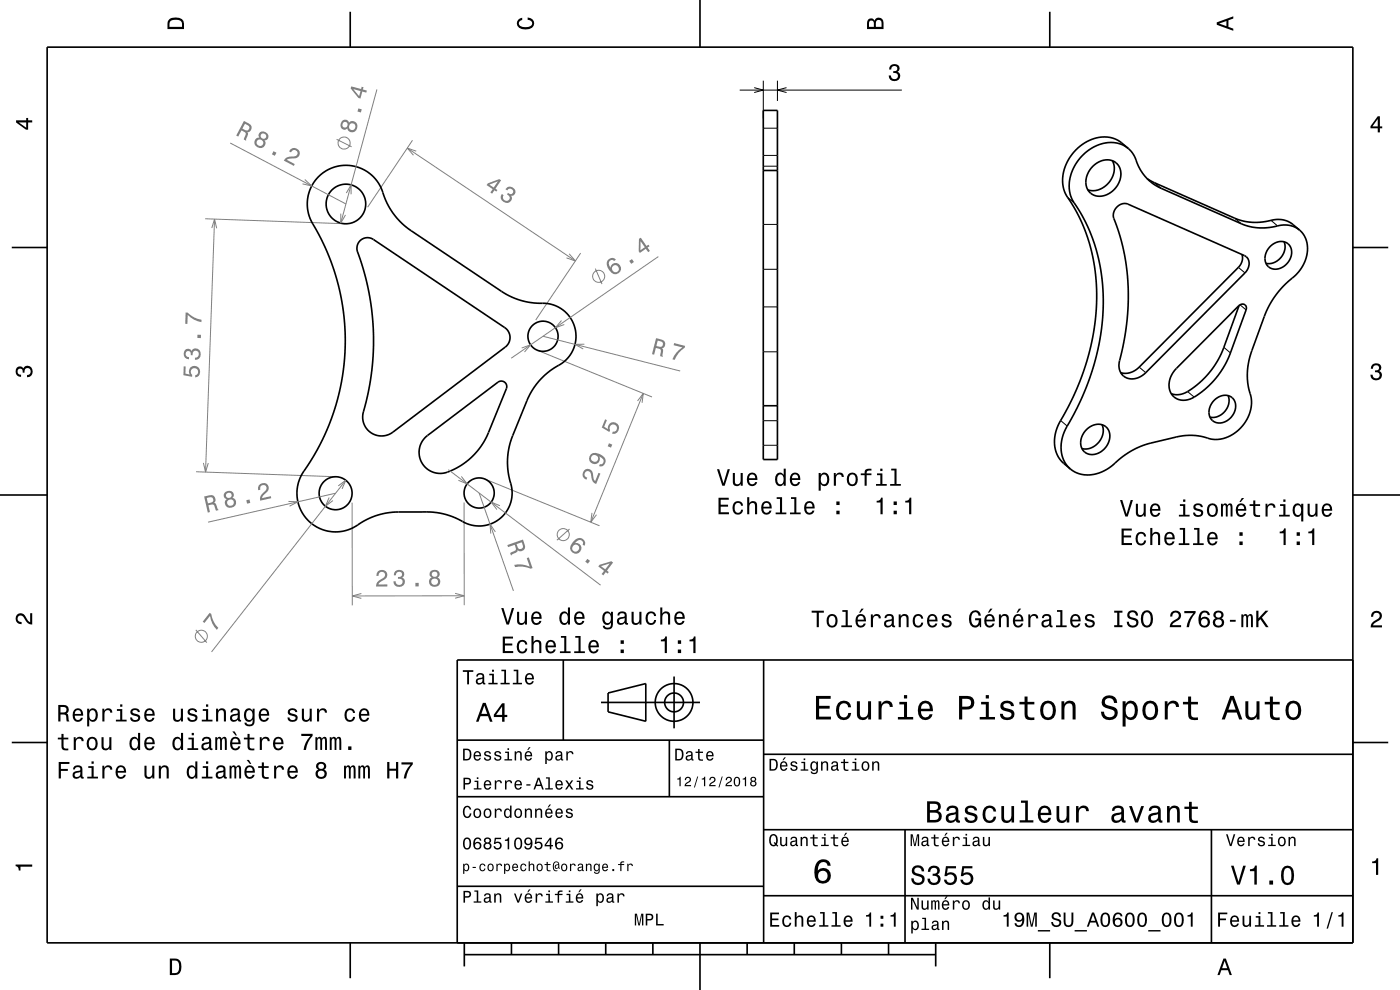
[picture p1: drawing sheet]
<svg xmlns="http://www.w3.org/2000/svg" width="297mm" height="210mm" viewBox="0 0 297 210" stroke-linecap="round" stroke-linejoin="round" font-family="sans-serif">
<path d="M87.5 29.8l-9.5 14.1M43.5 46.4l29.7 1.1M123.2 53.7l-9.5 14.2M114 74.3l24.3 9.9M41.6 100.1l29.7 1M74.7 106.6v21.8M98.4 106.6l.1 21.8M102.9 101.6l24.3 9.9" fill="none" stroke="#808080" stroke-width=".21"/>
<g fill="none" stroke="#000" stroke-width=".21">
<path d="M161.9 17.1v8.1M164.9 17.1v4.3M161.9 35.3h3M161.9 33h3M161.9 27.2h3M244.9 38.8l1.4 1.2M161.9 57.1h3M161.9 47.6h3M226.5 41.9l1.4 1.1M261.9 46.3l1.4 1.2M262.7 56.7l1.4 1.2M269.6 46.7l1.4 1.2"/>
<path d="M161.9 74.6h3M161.9 65.1h3M241.7 77.9l1.4 1.2M259.6 73.7l1.4 1.2M263.1 64.7l1.2 1M161.9 94.5h3M161.9 89.2h3M225 89.2l1.4 1.2M251.9 83.1l1.4 1.1"/>
</g>
<g fill="none" stroke="#000" stroke-width=".35">
<path d="M10 10h277v190h-277zM74.3 2.5v7.5M148.5 0v10M222.7 2.5v7.5M67.7 37.4a8.3 8.3 0 0 1 13.9 4.4l.9 2.1 1.3 1.8 1.5 1.7 1.5 1.3 20.4 13.6 3.2 1.4 3.5 .6a7.3 7.3 0 0 1 8.1 5.3 7.2 7.2 0 0 1-4.3 8.4l-1.8 1.3-1.6 1.6-1.5 2-1 2.1-3.1 7.6-.7 2.2-.3 3.2 .4 3.5a7.1 7.1 0 0 1-2.1 8.5 7.1 7.1 0 0 1-8.8 .2l-2.3-1-2.4-.5-8.5-.1-2 .2-1.7 .4-1.6 .6-2 1a8.3 8.3 0 0 1-11.4-.5 8.3 8.3 0 0 1-.1-11.4l1.6-2.6 1.6-3.1 1.3-2.9 1.2-3.3 1.6-6.1 .5-3.4 .2-3.5v-3.3l-.2-3.2-.5-3.5-.7-3.4-.9-3.1-1.1-3.1-1.5-3.4-1.6-2.9a8.3 8.3 0 0 1 1-10.7zM161.9 23.4h3v74.1h-3zM161.9 36.2h3M231.8 35.4a3.5 3.5 0 0 1 5.5-.3 4.6 4.6 0 0 1-3.2 6.4 3 3 0 0 1-3.1-1 3 3 0 0 1-.4-3.3l.5-1.1zM236 34.1a4.6 4.6 0 0 1-5.2 6.2M239.4 31.5a7 7 0 0 0-9 .8 8.7 8.7 0 0 0-2.9 10.2l1.7 2.5 1.3 2.6 1.9 5 .8 2.9 .5 2.7 .3 3.1 .1 2.9-.2 3.4-.4 3.2-.6 3.4-.8 3-2.1 6.2-3.1 6.1a7.9 7.9 0 0 0-.6 9.1l.8 .9M239.4 31.5a8.1 8.1 0 0 1 2.2 3.8l.9 1.6 1 1.2 1.3 1 1.5 .9 17.8 7.8 1.4 .3 1.6 .2 2.9-.1a5.9 5.9 0 0 1 5.7 .6M239.4 31.5l-1.4-1.2a7 7 0 0 0-9 .8 8.7 8.7 0 0 0-2.9 10.2l2.9 4.9 1.2 2.7 .9 2.7 .7 2.9 .5 2.8 .3 3 .1 2.9-.5 6.2-.6 3.2-.8 3.2-2.2 6.4-3.1 6.1a7.9 7.9 0 0 0-.6 9.2l2.2 2"/>
<path d="M243.4 37.9l1.5 .9 17.8 7.8 1.6 .4 1.4 .2 2.9-.2a5.9 5.9 0 0 1 5.7 .6l1.4 1.2M2.5 52.5h7.5M76.4 51a2.24 2.24 0 0 1 2.8-.2l27.9 18.7a2.53 2.53 0 0 1 .1 4.1l-23.9 18.1a4 4 0 0 1-5-.2 4 4 0 0 1-1-4.9l.9-3.6 .7-4.5 .3-3.9v-3.5l-.2-3.8-.5-4.2-.7-3.4-1.2-4.1a7.7 7.7 0 0 1-.8-3.5zM237 43.9a2.16 2.16 0 0 1 2.3-.6l24.7 10.9a2.23 2.23 0 0 1 .1 3.7l-21 21.2a3.3 3.3 0 0 1-5.3 0 4.8 4.8 0 0 1 .1-4l.7-3.4 .5-3.7 .2-3.6v-3.6l-.2-3.5-.5-3.2-.8-3.2-.8-2.8a6.1 6.1 0 0 1-.8-3zM263.5 54v.1a2.74 2.74 0 0 1-.8 2.6l-21 21.2a3.9 3.9 0 0 1-3.9 1.1M269.4 52.3a2.59 2.59 0 0 1 4.4 .3 3.5 3.5 0 0 1-4.2 4.3 2.75 2.75 0 0 1-.3-4.4zM272.4 51.3a3.6 3.6 0 0 1-3.8 4.6M275.7 48.8a6.1 6.1 0 0 1 .4 8 24.8 24.8 0 0 1-4 4l-1.8 2.4-1.3 2.1-3.7 9.8-.5 2-.2 1.9 .1 2.2 .3 1.7a7.9 7.9 0 0 1-8 10.3l-2.2-.6-1.6-.2h-1.8l-1.7 .3-5.8 1.3-1.9 .7-2.6 1.3-2.4 1.8a7.8 7.8 0 0 1-9.1 2.2l-.8-.5M287 52.5h7.5M262.8 64.9a.9 .9 0 0 1 1.2-.3 .9 .9 0 0 1 .3 1.1l-3.4 9.4-.9 2-2.2 3.3-2.5 2.4a6.5 6.5 0 0 1-4.8 2.1 3.4 3.4 0 0 1-2.1-5.1l1.2-1.6zM262.9 64.8l-3.4 9.3-1 2-2.1 3.1-2.7 2.6a5.7 5.7 0 0 1-5 1.8l-.2-.1M90.3 92.7l15.3-11.6a1.17 1.17 0 0 1 1.5 0 1.17 1.17 0 0 1 .3 1.3l-3.8 9.5-1 1.8-.9 1.5-1.3 1.5-2.8 2.1a6.7 6.7 0 0 1-5.8 1.3 4.5 4.5 0 0 1-1.5-7.4z"/>
<path d="M161.9 86.1h3M230.4 91.2a2.92 2.92 0 0 1 4.7-.1 3.8 3.8 0 0 1-.7 4 3.8 3.8 0 0 1-3.8 1.1 3 3 0 0 1-.4-4.8zM233.8 90.1a3.9 3.9 0 0 1-4.3 5M257.5 84.9a2.59 2.59 0 0 1 4.5 .3 3.5 3.5 0 0 1-4.2 4.3 2.76 2.76 0 0 1-.4-4.4zM260.5 83.9a3.6 3.6 0 0 1-3.8 4.6M0 105h10M287 105h10M119.5 140v17M162 140v60M287 140h-190v60M2.5 157.5h7.5M97 157h65"/>
<path d="M127.5 149h21M129 147l8-2v8l-8-2zM142 157v12M143 143.5v11M287 157.5h7.5M97 169h65M162 176h125M162 160h125M192 176v24M257 176v24M97 188h65M162 190h125"/>
<path d="M74.3 200v7.5M98.5 202.5h100M98.5 200v5M108.5 200v2.5M118.5 200v2.5M128.5 200v2.5M138.5 200v2.5M148.5 200v10M158.5 200v2.5M168.5 200v2.5M178.5 200v2.5M188.5 200v2.5"/>
<path d="M198.5 200v5M222.7 200v7.5"/>
<circle cx="73.4" cy="43.3" r="4.2"/>
<circle cx="115.2" cy="71.3" r="3.2"/>
<circle cx="71.2" cy="104.6" r="3.5"/>
<circle cx="101.6" cy="104.6" r="3.2"/>
<circle cx="143" cy="149" r="2"/>
<circle cx="143" cy="149" r="4"/>
</g>
<g fill="#000">
<path d="M36 4a2.18 2.18 0 0 0-.5 2.2h3.5v-1.2a1.43 1.43 0 0 0-1.7-1.3zM36.3 4.4a2.15 2.15 0 0 1 2.2 .3l.1 1h-2.6v-1z" fill-rule="evenodd"/>
<path d="M109.9 4.2l.9-.4v.4a.7 .7 0 0 0-.7 .5 .7 .7 0 0 0 .3 .8 1.7 1.7 0 0 0 2.5-.5 .9 .9 0 0 0-1-.8v-.5a1.24 1.24 0 0 1 1.4 1.1 1.24 1.24 0 0 1-1 1.4 2.22 2.22 0 0 1-2.5-.7l-.2-.5z" fill-rule="evenodd"/>
<path d="M184.2 4.2l-.3 .7v1.3h3.5v-1.3a.98 .98 0 0 0-.7-1.1 .98 .98 0 0 0-1.2 .6 .84 .84 0 0 0-1.3-.2zM184.5 4.5a.54 .54 0 0 1 .6-.1 .54 .54 0 0 1 .3 .6v.7h-1zM185.9 4.4a.62 .62 0 0 1 .8-.1 .62 .62 0 0 1 .3 .6v.8h-1.2z" fill-rule="evenodd"/>
<path d="M258.1 4.7v.6l3.5 1.2v-.4l-1-.4v-1.4l1-.4v-.4zM258.6 5l1.6-.5v1z" fill-rule="evenodd"/>
<path d="M3.4 25.5v.5l2.1 1.5h.5v-1.5h.8v-.5h-.8v-.5h-.4v.5zM4 26h1.6v1.1z" fill-rule="evenodd"/>
<path d="M292.3 24.7l-1.6 2.1v.4h1.6v.9h.4v-.9h.5v-.4h-.5v-2.1zM292.3 25.2v1.6h-1.1z" fill-rule="evenodd"/>
<path d="M291.1 77.4a1.08 1.08 0 0 1 1.4-.2 1.08 1.08 0 0 1 .4 1.2l-.3 .3a1.06 1.06 0 0 1 .5 1.3 1.06 1.06 0 0 1-1.2 .7 1.1 1.1 0 0 1-1.2-1.2h.5a.71 .71 0 0 0 1 .8 .71 .71 0 0 0 .1-1.3h-.6v-.4a.61 .61 0 0 0 .8-.3 .61 .61 0 0 0-.2-.8 .61 .61 0 0 0-.9 .2l-.1 .5h-.5z" fill-rule="evenodd"/>
<path d="M3.6 78a.86 .86 0 0 1 1.4 .2 1.06 1.06 0 0 1 1.2-.6 1.06 1.06 0 0 1 .7 1.2 1.1 1.1 0 0 1-1.2 1.2v-.4a.71 .71 0 0 0 .8-1 .71 .71 0 0 0-1.3-.1v.6h-.4a.61 .61 0 0 0-.3-.8 .61 .61 0 0 0-.8 .2 .61 .61 0 0 0 .2 .8l.6 .2v.4a1.15 1.15 0 0 1-1.2-.6 1.15 1.15 0 0 1 .3-1.3z" fill-rule="evenodd"/>
<path d="M3.6 130.4a1.22 1.22 0 0 1 2 .7l.4 .6 .4 .3v-1.9h.4v2.4a1.8 1.8 0 0 1-1.7-1.4 .71 .71 0 0 0-.9-.5 .71 .71 0 0 0-.5 .8 .71 .71 0 0 0 .9 .5v.5a1.18 1.18 0 0 1-1.2-.7 1.18 1.18 0 0 1 .2-1.3z" fill-rule="evenodd"/>
<path d="M291.2 129.9a1.18 1.18 0 0 1 1.9 .3 1.18 1.18 0 0 1-1 1.7l-.5 .3-.3 .5h1.9v.4h-2.4a1.8 1.8 0 0 1 1.4-1.8 .71 .71 0 0 0 .5-.8 .71 .71 0 0 0-.9-.5 .71 .71 0 0 0-.5 .8h-.4z" fill-rule="evenodd"/>
<path d="M98.2 158.8v2.5h.9a1.37 1.37 0 0 0 .7-2.2 1.56 1.56 0 0 0-1.6-.3zM98.6 159.1a.98 .98 0 0 1 1.1 .7 .98 .98 0 0 1-.6 1.2h-.5zM100.7 159.6a1.04 1.04 0 0 0-.2 1.2 1.04 1.04 0 0 0 1 .5l.5-.5h-.3l-.4 .3a.54 .54 0 0 1-.5-.7h1.3a.83 .83 0 0 0-.4-.9 .83 .83 0 0 0-1 .1zM100.9 159.7l.2-.1a.47 .47 0 0 1 .5 .1 .47 .47 0 0 1 .1 .5h-.9zM102.9 159.5l-.2 .1a.69 .69 0 0 0 .9 .9l.2 .1a.43 .43 0 0 1-.4 .5 .43 .43 0 0 1-.4-.4h-.3a.74 .74 0 0 0 .9 .7 .74 .74 0 0 0 .5-1l-1-.4a.38 .38 0 0 1 .3-.5 .38 .38 0 0 1 .4 .4h.3a.78 .78 0 0 0-1.2-.4zM105.1 159.5l-.2 .1a.69 .69 0 0 0 .9 .9l.2 .1a.43 .43 0 0 1-.4 .5 .43 .43 0 0 1-.5-.4h-.3a.74 .74 0 0 0 .9 .7 .74 .74 0 0 0 .5-1l-.9-.4a.38 .38 0 0 1 .3-.5 .38 .38 0 0 1 .4 .4h.3a.77 .77 0 0 0-1.2-.4zM107.2 159.4v.3h.5v1.3h-.7v.3h1.6v-.3h-.6v-1.6zM107.7 158.7v.4h.3v-.4zM109.2 159.4v1.9h.3v-1.1a.45 .45 0 0 1 .4-.6 .45 .45 0 0 1 .5 .5v1.2h.3v-1.3a.63 .63 0 0 0-.5-.7 .63 .63 0 0 0-.7 .4v-.3zM112.2 158.5l-.4 .6h.3l.5-.6zM111.5 159.6a1.04 1.04 0 0 0-.2 1.2 1.04 1.04 0 0 0 1.1 .5l.5-.5h-.3l-.5 .3a.54 .54 0 0 1-.5-.7h1.3a.83 .83 0 0 0-.4-.9 .83 .83 0 0 0-1 .1zM111.8 159.7l.1-.1a.48 .48 0 0 1 .5 .1 .48 .48 0 0 1 .2 .5h-1zM115.7 159.4v2.7h.3v-1.1a.66 .66 0 0 0 .7 .4 .66 .66 0 0 0 .5-.6 .91 .91 0 0 0 0-1.1 .91 .91 0 0 0-1-.3l-.2 .3v-.3zM116.1 159.8a.45 .45 0 0 1 .5-.2 .45 .45 0 0 1 .3 .4 .65 .65 0 0 1 .1 .8 .65 .65 0 0 1-.7 .2 .98 .98 0 0 1-.2-1.2zM118.1 159.5l-.2 .4h.3a.39 .39 0 0 1 .4-.3 .39 .39 0 0 1 .3 .5h-.1a.65 .65 0 0 0-1 .4 .65 .65 0 0 0 .6 .9l.6-.3 .1 .2h.4v-.2l-.2-.1v-1.1a.72 .72 0 0 0-.5-.6 .72 .72 0 0 0-.7 .2zM118.2 160.6l.8-.3a.55 .55 0 0 1-.2 .7 .55 .55 0 0 1-.6 0zM120.1 159.4v1.9h.4v-1.1a.47 .47 0 0 1 .2-.6 .47 .47 0 0 1 .6 .2v.2h.4a.64 .64 0 0 0-.5-.7 .64 .64 0 0 0-.8 .4v-.3z" fill-rule="evenodd"/>
<path d="M98.2 142.2v.3h.9v2.7h.4v-2.7h.9v-.3zM101.3 143l-.3 .5h.4a.47 .47 0 0 1 .5-.4 .47 .47 0 0 1 .4 .6l-.2 .1a.84 .84 0 0 0-1 .2 .84 .84 0 0 0 0 1.1 .9 .9 0 0 0 1.3-.2l.1 .2 .5 .1v-.3l-.3-.1v-1.3a.87 .87 0 0 0-1.4-.5zM101.4 144.3l.9-.3a.66 .66 0 0 1-.1 .7 .66 .66 0 0 1-.8 .1zM103.8 142.9v.3h.6v1.6h-.8v.4h2v-.4h-.8v-1.9zM104.4 142.1v.4h.4v-.4zM106.4 142.1v.3h.6v2.4h-.8v.4h1.9v-.4h-.7v-2.7zM109 142.1v.3h.6v2.4h-.8v.4h1.9v-.4h-.7v-2.7zM111.6 143.1a1.32 1.32 0 0 0 .7 2.1 .9 .9 0 0 0 .9-.7h-.3l-.2 .3-.4 .1a.65 .65 0 0 1-.6-.8h1.6a1 1 0 0 0-.4-1.2 1 1 0 0 0-1.3 .2zM111.9 143.3a.57 .57 0 0 1 .7-.1 .57 .57 0 0 1 .3 .6h-1.2z" fill-rule="evenodd"/>
<path d="M102.4 149.1l-1.4 4h.5l.4-1.2h1.6l.4 1.2h.6l-1.5-4zM102.7 149.7l.7 1.7h-1.3zM106.5 149.2l-1.7 2.4v.5h1.7v1h.5v-1h.6v-.5h-.6v-2.4zM106.5 149.9v1.7h-1.3z" fill-rule="evenodd"/>
<path d="M143.2 158.8v2.5h.9a1.37 1.37 0 0 0 .7-2.2 1.56 1.56 0 0 0-1.6-.3zM143.6 159.1a.98 .98 0 0 1 1.1 .7 .98 .98 0 0 1-.6 1.2h-.5zM145.7 159.5l-.2 .4h.3a.39 .39 0 0 1 .5-.3 .39 .39 0 0 1 .3 .5h-.2a.65 .65 0 0 0-.9 .4 .65 .65 0 0 0 .5 .9l.7-.3v.2h.4v-.2l-.1-.1-.1-1.1a.73 .73 0 0 0-.4-.6 .73 .73 0 0 0-.8 .2zM145.8 160.6l.8-.3a.55 .55 0 0 1-.1 .7 .55 .55 0 0 1-.7 0zM148.1 158.9v.5h-.5v.3h.5v1.3a.75 .75 0 0 0 1 .4v-.3a.48 .48 0 0 1-.7-.3v-1.1h.7v-.3h-.7v-.5zM150 159.6a1.04 1.04 0 0 0-.2 1.2 1.04 1.04 0 0 0 1.1 .5l.5-.5h-.4l-.4 .3a.54 .54 0 0 1-.5-.7h1.3a.83 .83 0 0 0-.4-.9 .83 .83 0 0 0-1 .1zM150.3 159.7l.1-.1a.48 .48 0 0 1 .5 .1 .48 .48 0 0 1 .2 .5h-1z" fill-rule="evenodd"/>
<path d="M173.1 147.6v5h3.2v-.6h-2.5v-1.7h2.2v-.6h-2.2v-1.5h2.4v-.6zM177.8 149.2a2.59 2.59 0 0 0 .5 3.4 1.58 1.58 0 0 0 2.3-1.4h-.6a.95 .95 0 0 1-.9 1 .95 .95 0 0 1-1-.9 1.59 1.59 0 0 1 .9-2.1 .85 .85 0 0 1 .9 .8h.7a1.56 1.56 0 0 0-1.1-1.3 1.56 1.56 0 0 0-1.7 .5zM181.8 148.8v2.5a1.27 1.27 0 0 0 .9 1.4 1.27 1.27 0 0 0 1.5-.7v.6h.6v-3.8h-.6v2.2a.92 .92 0 0 1-.6 1.1 .92 .92 0 0 1-1.2-.4v-2.9zM186.4 148.8v3.8h.6v-2.2a.95 .95 0 0 1 .5-1.1 .95 .95 0 0 1 1.2 .3l.1 .4h.6a1.28 1.28 0 0 0-1-1.4 1.28 1.28 0 0 0-1.4 .8v-.6zM190.8 148.9v.5h1v2.7h-1.3v.5h3.2v-.5h-1.3v-3.2zM191.8 147.4v.8h.6v-.8zM195.1 149.2a2.62 2.62 0 0 0 .5 3.4 1.57 1.57 0 0 0 2.2-1.1h-.6l-.3 .5-.5 .2a1.08 1.08 0 0 1-1-1.3h2.5a1.66 1.66 0 0 0-.7-2 1.66 1.66 0 0 0-2.1 .3zM195.6 149.5a.94 .94 0 0 1 1.2-.2 .94 .94 0 0 1 .5 1h-1.9zM203.5 147.6v5h.6v-2.1h.8a1.47 1.47 0 0 0 1.8-1.2 1.47 1.47 0 0 0-1.5-1.7zM204.1 148.2a1.6 1.6 0 0 1 1.8 .5 .86 .86 0 0 1 0 .9 .86 .86 0 0 1-.9 .3h-.9zM208.1 148.9v.5h1v2.7h-1.3v.5h3.3v-.5h-1.3v-3.2zM209.1 147.4v.8h.7v-.8zM212.6 148.9a1.08 1.08 0 0 0-.3 1.2 1.08 1.08 0 0 0 1 .7l1.1 .4a.57 .57 0 0 1 .2 .6 .57 .57 0 0 1-.5 .4 .96 .96 0 0 1-1.4-.8h-.6a1.6 1.6 0 0 0 1.3 1.4 1.6 1.6 0 0 0 1.7-.8 1.13 1.13 0 0 0-1-1.6l-1.1-.3-.2-.4a.87 .87 0 0 1 .9-.5 .87 .87 0 0 1 .8 .6h.6a1.41 1.41 0 0 0-2.1-1.1zM217.4 147.8v1.1h-1.1v.5h1.1v2.6l.2 .4 .4 .3h1.4v-.5a.97 .97 0 0 1-1.4-.5v-2.3h1.4v-.5h-1.4v-1.1zM221.1 149.2a2.56 2.56 0 0 0 .5 3.4 1.72 1.72 0 0 0 1.8-.2 1.72 1.72 0 0 0 .6-1.7 1.7 1.7 0 0 0-.9-1.9 1.7 1.7 0 0 0-2 .4zM221.6 149.6a.96 .96 0 0 1 1-.4 .96 .96 0 0 1 .7 .8 1.59 1.59 0 0 1-1 2.2 1.19 1.19 0 0 1-1-1.5zM225.2 148.8v3.8h.6v-2.2a.97 .97 0 0 1 .5-1.1 .97 .97 0 0 1 1.1 .2l.1 .7v2.4h.7v-2.5a1.27 1.27 0 0 0-.9-1.4 1.27 1.27 0 0 0-1.5 .6v-.5zM234.1 147.9a1.38 1.38 0 0 0-.3 1.5 1.38 1.38 0 0 0 1.3 .9 1.25 1.25 0 0 1 1.4 .9 1.15 1.15 0 0 1-1.3 .9 1.15 1.15 0 0 1-1-1.1h-.7a1.8 1.8 0 0 0 1.7 1.8 1.8 1.8 0 0 0 1.9-1.6 1.46 1.46 0 0 0-1.5-1.4l-.6-.2a.83 .83 0 0 1-.5-1.1 .83 .83 0 0 1 1.2-.3l.5 .5 .1 .4h.7a1.67 1.67 0 0 0-1-1.6 1.67 1.67 0 0 0-1.9 .4zM238.2 148.8v5.3h.6v-2.1a1.32 1.32 0 0 0 1.4 .7 1.32 1.32 0 0 0 1.1-1.1 2.43 2.43 0 0 0-.8-2.8 1.21 1.21 0 0 0-1.7 .5v-.5zM239.1 149.6a.9 .9 0 0 1 .9-.4 .9 .9 0 0 1 .7 .8 1.61 1.61 0 0 1-.9 2.2 1.18 1.18 0 0 1-1-1.5zM242.8 149.2a2.56 2.56 0 0 0 .5 3.4 1.72 1.72 0 0 0 1.8-.2 1.72 1.72 0 0 0 .6-1.7 1.7 1.7 0 0 0-.9-1.9 1.7 1.7 0 0 0-2 .4zM243.3 149.6a.96 .96 0 0 1 1-.4 .96 .96 0 0 1 .7 .8 1.59 1.59 0 0 1-1 2.2 1.19 1.19 0 0 1-1-1.5zM247.1 148.8v3.8h.6v-2.2a.95 .95 0 0 1 .5-1.1 .95 .95 0 0 1 1.2 .3l.1 .4h.6a1.28 1.28 0 0 0-1-1.4 1.28 1.28 0 0 0-1.4 .8v-.6zM252 147.8v1.1h-1v.5h1l.1 2.6 .2 .4 .4 .3h1.4v-.5a.97 .97 0 0 1-1.4-.5v-2.3h1.4v-.5h-1.4v-1.1zM261 147.6l-1.8 5h.6l.6-1.4h2l.5 1.4h.7l-1.9-5zM261.4 148.3l.7 2.2h-1.5zM264.2 148.8v2.5a1.27 1.27 0 0 0 .9 1.4 1.27 1.27 0 0 0 1.5-.7v.6h.6v-3.8h-.6v2.2a.92 .92 0 0 1-.6 1.1 .92 .92 0 0 1-1.1-.4l-.1-2.9zM269.4 147.8v1.1h-1.1v.5h1.1v2.6l.2 .4 .4 .3 .7 .1 .8-.1v-.5a.97 .97 0 0 1-1.4-.5l-.1-2.3h1.5v-.5h-1.5v-1.1zM273.1 149.2a2.56 2.56 0 0 0 .6 3.4 1.72 1.72 0 0 0 1.8-.2 1.72 1.72 0 0 0 .6-1.7 1.7 1.7 0 0 0-.9-1.9 1.7 1.7 0 0 0-2.1 .4zM273.6 149.6a.96 .96 0 0 1 1-.4 .96 .96 0 0 1 .7 .8 1.59 1.59 0 0 1-.9 2.2 1.19 1.19 0 0 1-1.1-1.5z" fill-rule="evenodd"/>
<path d="M98.4 178a1.44 1.44 0 0 0 .7 2.2 1.45 1.45 0 0 0 .6-2.2 .79 .79 0 0 0-1.3 0zM98.8 178h.5a1.69 1.69 0 0 1 0 1.9h-.5a1.71 1.71 0 0 1 0-1.9zM100.8 177.8a1.72 1.72 0 0 0 .1 2.3 .83 .83 0 0 0 1.1-.2 .83 .83 0 0 0-.1-1.1 .83 .83 0 0 0-1.2 0 .74 .74 0 0 1 .6-.9l.3 .1 .2 .3h.3a.8 .8 0 0 0-.5-.6 .8 .8 0 0 0-.8 .1zM100.7 179.4a.55 .55 0 0 1 1.1 0 .55 .55 0 0 1-1.1 0zM102.9 177.8l-.2 .2a.57 .57 0 0 0 .3 .8 .78 .78 0 0 0-.2 1.2 .78 .78 0 0 0 1.2 0 .78 .78 0 0 0-.1-1.2 .68 .68 0 0 0 .2-1 .68 .68 0 0 0-1-.1zM102.9 179.5a.51 .51 0 0 1 1 0 .51 .51 0 0 1-1 0zM103 178.3a.42 .42 0 0 1 .8 0 .42 .42 0 0 1-.8 0zM105 177.7l-.2 1.3h.3a.57 .57 0 0 1 .8-.1 .57 .57 0 0 1 0 .9 .57 .57 0 0 1-.9-.3h-.3a.86 .86 0 0 0 1.1 .8 .86 .86 0 0 0 .6-1.2 .86 .86 0 0 0-1.3-.4l.1-.7h1.1v-.3zM107.1 178.1v.3h.6v1.8h.3v-2.6h-.2a.55 .55 0 0 1-.7 .5zM109.3 178a1.44 1.44 0 0 0 .6 2.2 1.45 1.45 0 0 0 .7-2.2 .79 .79 0 0 0-1.3 0zM109.7 178h.5a1.69 1.69 0 0 1 0 1.9h-.5a1.69 1.69 0 0 1 0-1.9zM111.4 177.9a.82 .82 0 0 0 0 1.2 .82 .82 0 0 0 1.2-.1 .73 .73 0 0 1-.6 .9l-.3-.1-.1-.3h-.4a.88 .88 0 0 0 1.1 .7 .88 .88 0 0 0 .6-1.1 1.01 1.01 0 0 0-.2-1.2 1.01 1.01 0 0 0-1.3 0zM111.6 178.5a.53 .53 0 0 1 1 0 .53 .53 0 0 1-1 0zM113.6 177.7l-.2 1.3h.3a.57 .57 0 0 1 .9-.1 .57 .57 0 0 1 0 .9 .57 .57 0 0 1-.9-.3h-.3a.86 .86 0 0 0 1 .7 .86 .86 0 0 0 .6-1.1 .86 .86 0 0 0-1.2-.4l.1-.7h1.1v-.3zM116.6 177.7l-1.1 1.5v.3h1.1v.7h.4v-.7h.3v-.3h-.3v-1.5zM116.6 178.1v1.1h-.8zM118.1 177.8a1.71 1.71 0 0 0 .1 2.3 .83 .83 0 0 0 1.1-.2 .83 .83 0 0 0-.1-1.1 .83 .83 0 0 0-1.1 0 .74 .74 0 0 1 .6-.9l.3 .1 .1 .3h.4a.79 .79 0 0 0-.6-.6 .79 .79 0 0 0-.8 .1zM118.1 179.4a.53 .53 0 0 1 1 0 .53 .53 0 0 1-1 0z" fill-rule="evenodd"/>
<path d="M98.3 165v2.5h.4v-1.1a.96 .96 0 0 0 1.2-.7 .66 .66 0 0 0-.7-.7zM98.7 165.3h.4a.43 .43 0 0 1 .5 .4 .43 .43 0 0 1-.5 .4h-.4zM100.7 165.6v.3h.5v1.3h-.7v.3h1.6v-.3h-.6v-1.6zM101.2 164.9v.3h.3v-.3zM102.8 165.7a1.04 1.04 0 0 0-.1 1.2 1.04 1.04 0 0 0 1 .6l.5-.6h-.3l-.5 .4a.54 .54 0 0 1-.4-.7h1.2a.83 .83 0 0 0-.3-1 .83 .83 0 0 0-1.1 .1zM103.1 165.9l.1-.1a.47 .47 0 0 1 .5 .1 .47 .47 0 0 1 .2 .4h-.9zM105 165.5v2h.3v-1.1a.47 .47 0 0 1 .2-.6 .47 .47 0 0 1 .6 .2l.1 .1h.3a.64 .64 0 0 0-.5-.6 .64 .64 0 0 0-.7 .4v-.4zM107.1 165.5v2h.3v-1.1a.47 .47 0 0 1 .3-.6 .47 .47 0 0 1 .6 .2v.1h.3a.64 .64 0 0 0-.4-.6 .64 .64 0 0 0-.8 .4v-.4zM109.3 165.7a1.04 1.04 0 0 0-.1 1.2 1.04 1.04 0 0 0 1 .6l.5-.6h-.3l-.4 .4a.54 .54 0 0 1-.5-.7h1.2a.83 .83 0 0 0-.3-1 .83 .83 0 0 0-1.1 .1zM109.6 165.9l.1-.1a.47 .47 0 0 1 .5 .1 .47 .47 0 0 1 .2 .4h-.9zM111.7 166.4v.2h.8v-.2zM114.1 165l-.9 2.5h.3l.3-.8h1l.2 .8h.4l-1-2.5zM114.3 165.3l.3 1.1h-.7zM115.8 164.9v.2h.5v2.1h-.6v.3h1.6v-.3h-.7v-2.3zM118 165.7a1.04 1.04 0 0 0-.2 1.2 1.04 1.04 0 0 0 1.1 .6l.5-.6h-.3l-.5 .4a.54 .54 0 0 1-.5-.7h1.3a.83 .83 0 0 0-.3-1 .83 .83 0 0 0-1.1 .1zM118.3 165.9l.1-.1a.47 .47 0 0 1 .5 .1 .47 .47 0 0 1 .2 .4h-1zM119.9 165.5l.7 1-.7 1h.4l.5-.8 .5 .8h.3l-.6-1 .6-1h-.4l-.4 .7-.5-.7zM122.3 165.6v.3h.5v1.3h-.6v.3h1.6v-.3h-.6v-1.6zM122.8 164.9v.3h.4v-.3zM124.6 165.6l-.2 .2a.68 .68 0 0 0 .9 .9l.2 .1a.43 .43 0 0 1-.4 .5 .43 .43 0 0 1-.5-.4h-.3a.74 .74 0 0 0 1 .7 .74 .74 0 0 0 .4-1.1l-.9-.3a.38 .38 0 0 1 .3-.5 .38 .38 0 0 1 .4 .4l.3-.1a.78 .78 0 0 0-1.2-.4z" fill-rule="evenodd"/>
<path d="M98.4 171.2a1.45 1.45 0 0 0 .7 2.3 .94 .94 0 0 0 .9-1h-.3a.59 .59 0 0 1-.8 .7 1.31 1.31 0 0 1 .2-2l.3 .1 .2 .4h.4a.85 .85 0 0 0-.6-.8 .85 .85 0 0 0-1 .3zM100.6 171.7a1.04 1.04 0 0 0-.1 1.3 1.04 1.04 0 0 0 1.1 .5 1.04 1.04 0 0 0 .5-1.3 1.04 1.04 0 0 0-1.2-.7zM100.9 171.9a.48 .48 0 0 1 .5-.1 .48 .48 0 0 1 .3 .4 .66 .66 0 0 1 0 .7 .66 .66 0 0 1-.7 .3 .98 .98 0 0 1-.1-1.3zM102.8 171.7a1.04 1.04 0 0 0-.2 1.3 1.04 1.04 0 0 0 1.2 .5 1.04 1.04 0 0 0 .5-1.3 1.04 1.04 0 0 0-1.2-.7zM103 171.9a.48 .48 0 0 1 .5-.1 .48 .48 0 0 1 .4 .4 .66 .66 0 0 1 0 .7 .66 .66 0 0 1-.7 .3 .97 .97 0 0 1-.2-1.3zM105 171.5v2h.3v-1.1a.47 .47 0 0 1 .2-.6 .47 .47 0 0 1 .6 .2l.1 .1h.3a.64 .64 0 0 0-.5-.6 .64 .64 0 0 0-.7 .4v-.4zM107.1 171.7a1.06 1.06 0 0 0-.2 1.2 1.06 1.06 0 0 0 .9 .6l.4-.3v.3h.3v-2.6h-.3v.9a.63 .63 0 0 0-1.1-.1zM107.4 171.9a.44 .44 0 0 1 .4-.1 .44 .44 0 0 1 .4 .4 .65 .65 0 0 1 0 .7 .65 .65 0 0 1-.7 .3l-.2-.4zM109.3 171.7a1.04 1.04 0 0 0-.1 1.3 1.04 1.04 0 0 0 1.1 .5 1.04 1.04 0 0 0 .5-1.3 1.04 1.04 0 0 0-1.2-.7zM109.5 171.9a.48 .48 0 0 1 .6-.1 .48 .48 0 0 1 .3 .4 .66 .66 0 0 1 0 .7 .66 .66 0 0 1-.7 .3 .98 .98 0 0 1-.2-1.3zM111.4 171.5v2h.3v-1.1a.45 .45 0 0 1 .3-.7 .45 .45 0 0 1 .5 .6v1.2h.4v-1.3a.63 .63 0 0 0-.5-.7 .63 .63 0 0 0-.7 .3v-.3zM113.5 171.5v2h.3v-1.1a.45 .45 0 0 1 .3-.6 .45 .45 0 0 1 .6 .2v1.5h.3v-1.3a.63 .63 0 0 0-.4-.7 .63 .63 0 0 0-.8 .3v-.3zM116.5 170.7l-.3 .6h.2l.5-.6zM115.9 171.7a1.04 1.04 0 0 0-.2 1.2 1.04 1.04 0 0 0 1 .6l.5-.6h-.3l-.4 .4a.54 .54 0 0 1-.5-.7h1.2a.83 .83 0 0 0-.3-1 .83 .83 0 0 0-1 .1zM116.1 171.9l.2-.1a.47 .47 0 0 1 .4 .1 .47 .47 0 0 1 .2 .4h-.9zM118 171.7a1.04 1.04 0 0 0-.2 1.2 1.04 1.04 0 0 0 1.1 .6l.5-.6h-.3l-.5 .4a.53 .53 0 0 1-.5-.7h1.3a.83 .83 0 0 0-.3-1 .83 .83 0 0 0-1.1 .1zM118.3 171.9l.1-.1a.47 .47 0 0 1 .5 .1 .47 .47 0 0 1 .2 .4h-1zM120.2 171.6l-.1 .2a.69 .69 0 0 0 .8 .9l.3 .1a.43 .43 0 0 1-.4 .5 .43 .43 0 0 1-.5-.4h-.3a.74 .74 0 0 0 .9 .7 .74 .74 0 0 0 .5-1.1l-1-.3a.38 .38 0 0 1 .3-.5 .38 .38 0 0 1 .5 .3h.3a.77 .77 0 0 0-1.3-.4z" fill-rule="evenodd"/>
<path d="M143.7 165.1v.3h.4v1.4h.3v-2zM145.5 164.9l-.2 .6h.2a.4 .4 0 0 1 .3-.5 .4 .4 0 0 1 .5 .3 .4 .4 0 0 1-.3 .5l-.1 .1a.93 .93 0 0 0-.7 .9h1.4v-.3h-1.1l.5-.4a.67 .67 0 0 0 .5-1 .67 .67 0 0 0-1-.2zM147.9 164.7l-.7 2.3h.2l.7-2.3zM148.9 165.1v.3h.4v1.4h.3v-2zM150.7 164.9l-.2 .6h.2a.4 .4 0 0 1 .3-.5 .4 .4 0 0 1 .5 .3 .4 .4 0 0 1-.3 .5l-.1 .1a.95 .95 0 0 0-.7 .9h1.4v-.3h-1.1l.5-.4a.67 .67 0 0 0 .5-1 .67 .67 0 0 0-1-.2zM153.1 164.7l-.7 2.3h.2l.7-2.3zM154.1 164.9l-.2 .6h.3a.4 .4 0 0 1 .3-.5 .4 .4 0 0 1 .5 .3 .4 .4 0 0 1-.3 .5l-.2 .1a.93 .93 0 0 0-.6 .9h1.4v-.3h-1.1l.5-.4a.67 .67 0 0 0 .5-1 .67 .67 0 0 0-1.1-.2zM155.8 165a1.15 1.15 0 0 0 .5 1.8 1.16 1.16 0 0 0 .5-1.8 .63 .63 0 0 0-1 0zM156.1 165.1l.2-.1a.98 .98 0 0 1 0 1.6l-.2-.1-.2-.3v-.7zM157.6 165.1v.3h.4v1.4h.3v-2zM159.4 164.9l-.2 .5 .2 .3a.62 .62 0 0 0-.1 .9 .62 .62 0 0 0 1 0 .62 .62 0 0 0-.1-.9 .57 .57 0 0 0 0-.9 .57 .57 0 0 0-.8 .1zM159.4 166.2a.41 .41 0 0 1 .8 0 .41 .41 0 0 1-.8 0zM159.5 165.3a.34 .34 0 0 1 .6 0 .34 .34 0 0 1-.6 0z" fill-rule="evenodd"/>
<path d="M163.2 161v2.5h.9a1.37 1.37 0 0 0 .7-2.2 1.58 1.58 0 0 0-1.6-.3zM163.6 161.3a.98 .98 0 0 1 1.1 .7 .98 .98 0 0 1-.6 1.2h-.5zM166.4 160.7l-.4 .6h.2l.5-.6zM165.7 161.7a1.04 1.04 0 0 0-.2 1.2 1.04 1.04 0 0 0 1 .6l.5-.6h-.3l-.4 .4a.54 .54 0 0 1-.5-.7h1.3a.83 .83 0 0 0-.4-1 .83 .83 0 0 0-1 .1zM165.9 161.9l.2-.1a.48 .48 0 0 1 .5 .1 .48 .48 0 0 1 .1 .4h-.9zM167.9 161.6l-.2 .2a.68 .68 0 0 0 .9 .9l.2 .1a.43 .43 0 0 1-.4 .5 .43 .43 0 0 1-.4-.4h-.3a.74 .74 0 0 0 .9 .7 .74 .74 0 0 0 .5-1.1l-1-.3a.38 .38 0 0 1 .3-.5 .38 .38 0 0 1 .4 .4l.3-.1a.78 .78 0 0 0-1.2-.4zM170 161.6v.3h.5v1.3h-.7v.3h1.7v-.3h-.7v-1.6zM170.5 160.9v.3h.3v-.3zM172.1 161.7a1.06 1.06 0 0 0-.2 1.2 1.06 1.06 0 0 0 .9 .6l.4-.3a.52 .52 0 0 1-.2 .7 .52 .52 0 0 1-.7-.3h-.3a.78 .78 0 0 0 .9 .6 .78 .78 0 0 0 .6-.8v-1.9h-.3v.4l-.2-.3a.64 .64 0 0 0-.9 .1zM172.4 161.9a.45 .45 0 0 1 .4-.1 .45 .45 0 0 1 .4 .4 .65 .65 0 0 1 0 .7 .65 .65 0 0 1-.7 .3l-.2-.4zM174.2 161.5v2h.3v-1.1a.45 .45 0 0 1 .3-.6 .45 .45 0 0 1 .5 .2l.1 1.5h.3v-1.3a.63 .63 0 0 0-.5-.7 .63 .63 0 0 0-.7 .3v-.3zM176.6 161.6l-.2 .5h.3a.39 .39 0 0 1 .4-.4 .39 .39 0 0 1 .3 .6h-.1a.65 .65 0 0 0-1 .4 .65 .65 0 0 0 .6 .8l.6-.3 .1 .2 .4 .1-.2-.4v-1a.73 .73 0 0 0-1.2-.5zM176.7 162.7l.8-.2a.55 .55 0 0 1-.2 .6 .55 .55 0 0 1-.6 .1zM178.9 161v.6h-.5v.3h.5l.1 1.3a.75 .75 0 0 0 1 .3v-.3a.48 .48 0 0 1-.7-.2v-1.1h.7v-.3h-.7v-.6zM180.8 161.6v.3h.5v1.3h-.6v.3h1.6v-.3h-.6v-1.6zM181.3 160.9v.3h.4v-.3zM183 161.7a1.04 1.04 0 0 0-.2 1.3 1.04 1.04 0 0 0 1.2 .5 1.04 1.04 0 0 0 .4-1.3 1.04 1.04 0 0 0-1.2-.7zM183.2 161.9a.48 .48 0 0 1 .5-.1 .48 .48 0 0 1 .4 .4 .66 .66 0 0 1 0 .7 .66 .66 0 0 1-.7 .3 .98 .98 0 0 1-.2-1.3zM185 161.5v2h.3v-1.1a.45 .45 0 0 1 .3-.6 .45 .45 0 0 1 .6 .2v1.5h.3v-1.3a.63 .63 0 0 0-.4-.7 .63 .63 0 0 0-.8 .3v-.3z" fill-rule="evenodd"/>
<path d="M163.4 177.2a1.45 1.45 0 0 0 .7 2.3l.5-.2 .3 .3 .2-.2-.3-.3a1.53 1.53 0 0 0-.5-2.2l-.6 .1zM163.8 177.3l.3-.1a1.21 1.21 0 0 1 .5 1.7l-.3-.3-.2 .2 .3 .3a.45 .45 0 0 1-.7-.1 1.62 1.62 0 0 1 .1-1.7zM165.5 177.5v1.3a.63 .63 0 0 0 .4 .7 .63 .63 0 0 0 .8-.3v.3h.3v-2h-.3v1.2a.46 .46 0 0 1-.3 .5 .46 .46 0 0 1-.6-.2v-1.5zM167.9 177.6l-.2 .5h.3a.39 .39 0 0 1 .5-.4 .39 .39 0 0 1 .2 .6h-.1a.65 .65 0 0 0-.9 .4 .65 .65 0 0 0 .5 .8l.6-.3 .1 .2 .4 .1v-.3h-.2v-1.1a.73 .73 0 0 0-1.2-.5zM168 178.7l.8-.2a.55 .55 0 0 1-.2 .6 .55 .55 0 0 1-.6 .1zM169.8 177.5v2h.4v-1.1a.45 .45 0 0 1 .2-.6 .45 .45 0 0 1 .6 .2v1.5h.3v-1.3a.63 .63 0 0 0-.4-.7 .63 .63 0 0 0-.8 .3v-.3zM172.4 177v.6h-.5v.3h.5l.1 1.3a.75 .75 0 0 0 1 .3v-.3a.49 .49 0 0 1-.7-.2v-1.1h.7v-.3h-.7v-.6zM174.3 177.6v.3h.5v1.3h-.6v.3h1.6v-.3h-.6v-1.6zM174.8 176.9v.3h.4v-.3zM176.8 177v.6h-.6v.3h.6v1.3a.74 .74 0 0 0 1 .3v-.3a.49 .49 0 0 1-.7-.2v-1.1h.7v-.3h-.7v-.6zM179.4 176.7l-.4 .6h.2l.5-.6zM178.7 177.7a1.04 1.04 0 0 0-.2 1.2 1.04 1.04 0 0 0 1 .6l.5-.6h-.3l-.4 .4a.54 .54 0 0 1-.5-.7h1.3a.83 .83 0 0 0-.4-1 .83 .83 0 0 0-1 .1zM178.9 177.9l.2-.1a.48 .48 0 0 1 .5 .1 .48 .48 0 0 1 .1 .4h-.9z" fill-rule="evenodd"/>
<path d="M193.2 177v2.5h.3v-2.3l.4 2.3h.3l.5-2.3v2.3h.3v-2.5h-.5l-.4 2.2-.5-2.2zM195.7 177.6l-.2 .5h.3a.39 .39 0 0 1 .5-.4 .39 .39 0 0 1 .3 .6h-.2a.65 .65 0 0 0-.9 .4 .65 .65 0 0 0 .5 .8l.7-.3v.2l.4 .1v-.3h-.1l-.1-1.1a.73 .73 0 0 0-1.2-.5zM195.8 178.7l.8-.2a.55 .55 0 0 1-.1 .6 .55 .55 0 0 1-.7 .1zM198.1 177v.6h-.5v.3h.5v1.3a.74 .74 0 0 0 1 .3v-.3a.49 .49 0 0 1-.7-.2v-1.1h.7v-.3h-.7v-.6zM200.7 176.7l-.4 .6h.3l.5-.6zM200 177.7a1.04 1.04 0 0 0-.2 1.2 1.04 1.04 0 0 0 1.1 .6l.5-.6h-.4l-.4 .4a.54 .54 0 0 1-.5-.7h1.3a.83 .83 0 0 0-.4-1 .83 .83 0 0 0-1 .1zM200.3 177.9l.1-.1a.48 .48 0 0 1 .5 .1 .48 .48 0 0 1 .2 .4h-1zM202.1 177.5v2h.3v-1.1a.47 .47 0 0 1 .3-.6 .47 .47 0 0 1 .6 .2v.1h.3a.64 .64 0 0 0-.4-.6 .64 .64 0 0 0-.8 .4v-.4zM204.3 177.6v.3h.5v1.3h-.6v.3h1.6v-.3h-.6v-1.6zM204.8 176.9v.3h.4v-.3zM206.6 177.6l-.2 .5h.3a.39 .39 0 0 1 .4-.4 .39 .39 0 0 1 .3 .6h-.1a.65 .65 0 0 0-1 .4 .65 .65 0 0 0 .6 .8l.6-.3 .1 .2 .4 .1v-.3h-.2v-1.1a.72 .72 0 0 0-.5-.6 .72 .72 0 0 0-.7 .1zM206.7 178.7l.8-.2a.55 .55 0 0 1-.2 .6 .55 .55 0 0 1-.6 .1zM208.5 177.5v1.3a.63 .63 0 0 0 .5 .7 .63 .63 0 0 0 .7-.3v.3h.3v-2h-.3v1.2a.46 .46 0 0 1-.3 .5 .46 .46 0 0 1-.6-.2v-1.5z" fill-rule="evenodd"/>
<path d="M196.7 170v4.5h1.7a1.26 1.26 0 0 0 1.4-1 1.26 1.26 0 0 0-.8-1.5 1.1 1.1 0 0 0 .5-1.3 1.1 1.1 0 0 0-1.2-.7zM197.3 170.5h.9a.68 .68 0 0 1 .8 .7 .68 .68 0 0 1-.8 .6h-.9zM197.3 172.4h.9a.78 .78 0 0 1 1 .7 .78 .78 0 0 1-.9 .8h-1zM201.1 171.2l-.2 .3-.1 .5h.5a.71 .71 0 0 1 .8-.7 .71 .71 0 0 1 .5 1l-.2 .1a1.46 1.46 0 0 0-1.8 1.2 .93 .93 0 0 0 1.1 1l.6-.2 .5-.4 .1 .4 .8 .1v-.5h-.4v-2.1a1.31 1.31 0 0 0-2.2-.7zM201.3 173.1l1.4-.4a.99 .99 0 0 1-.2 1.1 .99 .99 0 0 1-1.2 .1l-.1-.4zM205 171.2a.97 .97 0 0 0-.3 1 .97 .97 0 0 0 1 .7l1 .3a.51 .51 0 0 1 .1 .5 .51 .51 0 0 1-.4 .3 .86 .86 0 0 1-1.2-.6h-.6a1.42 1.42 0 0 0 1.4 1.2 1.42 1.42 0 0 0 1.4-1.2 1.01 1.01 0 0 0-1.1-1l-.9-.2-.2-.3a.78 .78 0 0 1 .8-.5 .78 .78 0 0 1 .7 .5h.6a1.26 1.26 0 0 0-1.9-1zM208.8 171.4a1.96 1.96 0 0 0 1.1 3.2 1.36 1.36 0 0 0 1.4-1.4h-.5a.86 .86 0 0 1-.8 .9 .86 .86 0 0 1-.9-.8 1.44 1.44 0 0 1 .8-1.9 .77 .77 0 0 1 .9 .7h.5a1.4 1.4 0 0 0-1-1.2 1.4 1.4 0 0 0-1.5 .5zM212.4 171v2.3a1.14 1.14 0 0 0 .8 1.2 1.14 1.14 0 0 0 1.4-.6v.6h.5v-3.5h-.5v2a.83 .83 0 0 1-.5 1 .83 .83 0 0 1-1.1-.4v-2.6zM216.6 169.8v.5h.9v3.7h-1.2v.5h2.9v-.5h-1.1v-4.2zM220.6 171.4a1.98 1.98 0 0 0 1 3.2 1.36 1.36 0 0 0 1.4-1.1h-.6l-.3 .4-.5 .2a.97 .97 0 0 1-.8-1.2h2.2a1.5 1.5 0 0 0-.6-1.8 1.5 1.5 0 0 0-1.8 .3zM221 171.6a.85 .85 0 0 1 1-.1 .85 .85 0 0 1 .4 .9h-1.6zM224.1 171v2.3a1.14 1.14 0 0 0 .8 1.2 1.14 1.14 0 0 0 1.4-.6v.6h.5v-3.5h-.5v2a.83 .83 0 0 1-.5 1 .83 .83 0 0 1-1.1-.4v-2.6zM228.3 171v3.5h.5v-2a.85 .85 0 0 1 .5-1 .85 .85 0 0 1 1.1 .3v.3h.6a1.15 1.15 0 0 0-.9-1.2 1.15 1.15 0 0 0-1.3 .7v-.6zM236.2 171.2l-.2 .3-.1 .5h.5a.71 .71 0 0 1 .9-.7 .71 .71 0 0 1 .5 1l-.3 .1a1.46 1.46 0 0 0-1.7 1.2 .93 .93 0 0 0 1 1l.6-.2 .5-.4 .2 .4 .7 .1v-.5h-.3l-.1-2.1a1.31 1.31 0 0 0-2.2-.7zM236.5 173.1l1.4-.4a.99 .99 0 0 1-.3 1.1 .99 .99 0 0 1-1.1 .1l-.2-.4zM239.5 171l1.3 3.5h.6l1.3-3.5h-.6l-1 2.8-1-2.8zM244 171.2l-.2 .3-.1 .5h.5a.71 .71 0 0 1 .9-.7 .71 .71 0 0 1 .5 1l-.3 .1a1.46 1.46 0 0 0-1.7 1.2 .93 .93 0 0 0 1 1l.6-.2 .5-.4 .2 .4 .7 .1v-.5h-.3l-.1-2.1a1.31 1.31 0 0 0-2.2-.7zM244.3 173.1l1.4-.4a.99 .99 0 0 1-.3 1.1 .99 .99 0 0 1-1.1 .1l-.2-.4zM247.6 171v3.5h.5v-2a.82 .82 0 0 1 .6-1 .82 .82 0 0 1 1 .4v2.6h.6v-2.3a1.14 1.14 0 0 0-.8-1.3 1.14 1.14 0 0 0-1.4 .6v-.5zM252.2 170.1v1h-.9v.5h.9l.1 2.3 .2 .4 .3 .2 .6 .1h.7v-.5a.88 .88 0 0 1-1.3-.5v-2h1.3v-.5h-1.3v-1z" fill-rule="evenodd"/>
<path d="M260.1 177l.8 2.5h.4l.8-2.5h-.4l-.6 2.1-.7-2.1zM262.7 177.7a1.04 1.04 0 0 0-.2 1.2 1.04 1.04 0 0 0 1 .6l.5-.6h-.3l-.4 .4a.54 .54 0 0 1-.5-.7h1.3a.83 .83 0 0 0-.4-1 .83 .83 0 0 0-1 .1zM262.9 177.9l.2-.1a.48 .48 0 0 1 .5 .1 .48 .48 0 0 1 .1 .4h-.9zM264.8 177.5v2h.3v-1.1a.47 .47 0 0 1 .3-.6 .47 .47 0 0 1 .6 .2v.1h.3a.64 .64 0 0 0-.5-.6 .64 .64 0 0 0-.7 .4v-.4zM267 177.6l-.1 .2a.69 .69 0 0 0 .9 .9l.2 .1a.43 .43 0 0 1-.4 .5 .43 .43 0 0 1-.5-.4h-.3a.74 .74 0 0 0 .9 .7 .74 .74 0 0 0 .5-1.1l-.9-.3a.38 .38 0 0 1 .3-.5 .38 .38 0 0 1 .4 .4l.3-.1a.78 .78 0 0 0-1.3-.4zM269.2 177.6v.3h.5v1.3h-.7v.3h1.6v-.3h-.6v-1.6zM269.7 176.9v.3h.3v-.3zM271.3 177.7a1.04 1.04 0 0 0-.1 1.3 1.04 1.04 0 0 0 1.1 .5 1.04 1.04 0 0 0 .5-1.3 1.04 1.04 0 0 0-1.2-.7zM271.5 177.9a.48 .48 0 0 1 .6-.1 .48 .48 0 0 1 .3 .4 .67 .67 0 0 1 0 .7 .67 .67 0 0 1-.7 .3 .98 .98 0 0 1-.2-1.3zM273.3 177.5v2h.4v-1.1a.45 .45 0 0 1 .3-.7 .45 .45 0 0 1 .5 .6v1.2h.4v-1.3a.63 .63 0 0 0-.5-.7 .63 .63 0 0 0-.7 .3v-.3z" fill-rule="evenodd"/>
<path d="M3.3 183.4h3.5v.4h-2.5v.9h-.3a.77 .77 0 0 0-.7-1z" fill-rule="evenodd"/>
<path d="M98.3 189v2.5h.4v-1.1a.96 .96 0 0 0 1.2-.7 .67 .67 0 0 0-.7-.7zM98.7 189.3h.4a.43 .43 0 0 1 .5 .4 .43 .43 0 0 1-.5 .4h-.4zM100.6 188.9v.3h.5v2h-.6v.3h1.6v-.3h-.6v-2.3zM102.9 189.6l-.2 .5h.3a.39 .39 0 0 1 .5-.4 .39 .39 0 0 1 .2 .6h-.1a.65 .65 0 0 0-.9 .4 .65 .65 0 0 0 .5 .8l.6-.3 .1 .2 .4 .1v-.3h-.2v-1.1a.73 .73 0 0 0-1.2-.5zM103 190.7l.8-.2a.55 .55 0 0 1-.2 .6 .55 .55 0 0 1-.6 .1zM104.8 189.5v2h.4v-1.1a.45 .45 0 0 1 .2-.6 .45 .45 0 0 1 .6 .2v1.5h.3v-1.3a.63 .63 0 0 0-.4-.7 .63 .63 0 0 0-.8 .3v-.3zM109 189.5l.8 2h.3l.7-2h-.3l-.6 1.6-.5-1.6zM112.2 188.7l-.4 .6h.3l.5-.6zM111.5 189.7a1.04 1.04 0 0 0-.2 1.2 1.04 1.04 0 0 0 1.1 .6l.5-.6h-.3l-.5 .4a.54 .54 0 0 1-.5-.7h1.3a.83 .83 0 0 0-.4-1 .83 .83 0 0 0-1 .1zM111.8 189.9l.1-.1a.48 .48 0 0 1 .5 .1 .48 .48 0 0 1 .2 .4h-1zM113.6 189.5v2h.4v-1.1a.47 .47 0 0 1 .2-.6 .47 .47 0 0 1 .6 .2v.1h.4a.64 .64 0 0 0-.5-.6 .64 .64 0 0 0-.8 .4v-.4zM115.8 189.6v.3h.5v1.3h-.6v.3h1.6v-.3h-.6v-1.6zM116.3 188.9v.3h.4v-.3zM117.7 189.6v.3h.6v1.6h.3v-1.6h.7v-.3h-.7v-.3l.7-.1v-.3a.68 .68 0 0 0-.7 0 .68 .68 0 0 0-.3 .7zM120.2 189.6v.3h.5v1.3h-.7v.3h1.6v-.3h-.6v-1.6zM120.7 188.9v.3h.3v-.3zM123 188.7l-.3 .6h.2l.5-.6zM122.4 189.7a1.04 1.04 0 0 0-.2 1.2 1.04 1.04 0 0 0 1 .6l.5-.6h-.3l-.4 .4a.54 .54 0 0 1-.5-.7h1.2a.83 .83 0 0 0-.3-1 .83 .83 0 0 0-1 .1zM122.6 189.9l.2-.1a.48 .48 0 0 1 .5 .1 .48 .48 0 0 1 .1 .4h-.9zM126.5 189.5v2.7h.3v-1a.66 .66 0 0 0 .7 .3 .66 .66 0 0 0 .6-.6 .91 .91 0 0 0 0-1 .91 .91 0 0 0-1-.3l-.3 .2v-.3zM127 189.9a.45 .45 0 0 1 .5-.1 .45 .45 0 0 1 .3 .4v.3a.6 .6 0 0 1-.5 .8 .85 .85 0 0 1-.3-1.4zM128.9 189.6l-.2 .5h.3a.39 .39 0 0 1 .5-.4 .39 .39 0 0 1 .3 .6h-.2a.65 .65 0 0 0-.9 .4 .65 .65 0 0 0 .5 .8l.6-.3 .1 .2 .4 .1v-.3h-.2v-1.1a.73 .73 0 0 0-1.2-.5zM129 190.7l.8-.2a.55 .55 0 0 1-.1 .6 .55 .55 0 0 1-.7 .1zM131 189.5v2h.3v-1.1a.47 .47 0 0 1 .3-.6 .47 .47 0 0 1 .6 .2v.1h.3a.64 .64 0 0 0-.5-.6 .64 .64 0 0 0-.7 .4v-.4z" fill-rule="evenodd"/>
<path d="M98.3 183.2v2.2h.2v-.9a.53 .53 0 0 0 .6 .3 .53 .53 0 0 0 .4-.4 .73 .73 0 0 0 0-.9 .73 .73 0 0 0-.8-.3l-.2 .3v-.3zM98.6 183.6l.1-.2a.56 .56 0 0 1 .6 .6 .56 .56 0 0 1-.6 .6l-.2-.3zM100.3 183.9v.2h.7v-.2zM101.9 183.4a.83 .83 0 0 0-.2 1 .83 .83 0 0 0 .9 .4l.4-.6h-.3l-.2 .4a.58 .58 0 0 1-.6-.6 .58 .58 0 0 1 .6-.6l.2 .3h.3a.62 .62 0 0 0-.5-.5 .62 .62 0 0 0-.6 .2zM103.6 183.4a.83 .83 0 0 0-.1 1 .83 .83 0 0 0 .9 .4 .79 .79 0 0 0 .3-1.1 .79 .79 0 0 0-1.1-.3zM103.8 183.6l.1-.2a.56 .56 0 0 1 .6 .6 .56 .56 0 0 1-.6 .6l-.2-.3zM105.3 183.2v1.6h.3l.1-1.3 .4-.1 .2 .3h.2a.51 .51 0 0 0-.4-.5 .51 .51 0 0 0-.6 .3v-.3zM106.9 183.2v2.2h.3v-.9a.53 .53 0 0 0 .6 .3 .53 .53 0 0 0 .4-.4 .73 .73 0 0 0 0-.9 .73 .73 0 0 0-.8-.3l-.2 .3v-.3zM107.3 183.6l.1-.2a.56 .56 0 0 1 .6 .6 .56 .56 0 0 1-.6 .6l-.2-.3zM108.8 183.4a.83 .83 0 0 0-.1 .9 .83 .83 0 0 0 .8 .5l.4-.5-.8 .3-.2-.5h1v-.1a.64 .64 0 0 0-.3-.8 .64 .64 0 0 0-.8 .2zM109 183.5l.4-.1 .3 .5h-.8zM110.5 183.4a.83 .83 0 0 0-.1 1 .83 .83 0 0 0 .9 .4l.4-.6h-.3l-.2 .4a.58 .58 0 0 1-.6-.6 .58 .58 0 0 1 .6-.6l.2 .3h.3a.62 .62 0 0 0-.5-.5 .62 .62 0 0 0-.7 .2zM112.2 182.7v2.1h.2v-1.1l.4-.3 .3 .2v1.2h.3v-1a.5 .5 0 0 0-.4-.6 .5 .5 0 0 0-.6 .3v-.8zM114 183.4a.83 .83 0 0 0-.1 1 .83 .83 0 0 0 .9 .4 .79 .79 0 0 0 .3-1.1 .79 .79 0 0 0-1.1-.3zM114.2 183.6l.1-.2a.56 .56 0 0 1 .6 .6 .56 .56 0 0 1-.6 .6l-.2-.3zM116 182.8v.5h-.5v.2h.5v1a.6 .6 0 0 0 .8 .3v-.2l-.5-.1-.1-.3v-.7h.6v-.2h-.6v-.5zM117.6 182.9a1.5 1.5 0 0 0 .1 1.9h.6v-.2a.49 .49 0 0 1-.8-.4 .96 .96 0 0 1 .5-1.3l.3 .1 .1 .3a.65 .65 0 0 0-.6 .9l.2 .1 .5-.2v.1l.3 .1-.2-.3a.96 .96 0 0 0-.6-1.3zM117.9 183.7l.5-.2-.1 .5-.4 .1zM119.2 183.4a.83 .83 0 0 0-.1 1 .83 .83 0 0 0 .9 .4 .79 .79 0 0 0 .3-1.1 .79 .79 0 0 0-1.1-.3zM119.4 183.6l.1-.2a.56 .56 0 0 1 .6 .6 .56 .56 0 0 1-.6 .6l-.2-.3zM120.9 183.2v1.6h.3l.1-1.3 .4-.1 .2 .3h.2a.51 .51 0 0 0-.4-.5 .51 .51 0 0 0-.5 .3v-.3zM122.7 183.3l-.1 .4h.2a.32 .32 0 0 1 .4-.3 .32 .32 0 0 1 .2 .4 .61 .61 0 0 0-.7 .2 .61 .61 0 0 0-.1 .7 .6 .6 0 0 0 .9-.1v.1l.4 .1-.2-.4v-.8a.58 .58 0 0 0-.4-.4 .58 .58 0 0 0-.6 .1zM122.8 184.2l.7-.2v.2a.34 .34 0 0 1-.4 .4 .34 .34 0 0 1-.3-.4zM124.3 183.2v1.6h.2l.1-1.1 .4-.3 .2 .2v1.2h.3v-1a.51 .51 0 0 0-.4-.6 .51 .51 0 0 0-.6 .3v-.3zM126.1 183.4a.85 .85 0 0 0-.2 .9 .85 .85 0 0 0 .8 .5l.3-.3a.42 .42 0 0 1-.2 .6 .42 .42 0 0 1-.6-.2h-.2a.63 .63 0 0 0 .7 .5 .63 .63 0 0 0 .5-.7v-1.5h-.2v.3l-.5-.3zM126.3 183.6l.1-.2a.56 .56 0 0 1 .6 .6 .56 .56 0 0 1-.6 .6l-.2-.3zM127.9 183.4a.83 .83 0 0 0-.1 .9 .83 .83 0 0 0 .8 .5l.4-.5-.8 .3-.2-.5h1v-.1a.64 .64 0 0 0-.3-.8 .64 .64 0 0 0-.8 .2zM128.1 183.5l.4-.1 .2 .5h-.7zM129.9 184.3v.5h.4v-.5zM131.1 183.3v.2h.5v1.3h.2v-1.3h.6v-.2h-.6l.1-.3 .5-.1v-.2h-.3a.46 .46 0 0 0-.5 .6zM133.1 183.2v1.6h.2l.1-1.3 .4-.1 .2 .3h.3a.51 .51 0 0 0-.4-.5 .51 .51 0 0 0-.6 .3v-.3z" fill-rule="evenodd"/>
<path d="M134.7 193.8v2.5h.3v-2.3l.4 2.3h.3l.5-2.3v2.3h.3v-2.5h-.5l-.4 2.2-.5-2.2zM137 193.8v2.5h.3v-1a.95 .95 0 0 0 1.3-.8 .66 .66 0 0 0-.7-.7zM137.3 194.1h.5a.43 .43 0 0 1 .5 .4 .43 .43 0 0 1-.6 .4h-.4zM139.2 193.8v2.5h1.6v-.3h-1.3v-2.2z" fill-rule="evenodd"/>
<path d="M163.4 193.6v3h1.9v-.4h-1.5v-1h1.3v-.4h-1.3v-.9h1.5v-.3zM166.2 194.5a1.31 1.31 0 0 0 .7 2.2 .9 .9 0 0 0 1-1h-.4a.57 .57 0 0 1-.5 .6 .57 .57 0 0 1-.6-.5 .81 .81 0 0 1-.1-.9 .81 .81 0 0 1 .9-.4l.3 .5h.4a.94 .94 0 0 0-.7-.8 .94 .94 0 0 0-1 .3zM168.6 193.5v3.1h.4v-1.4a.54 .54 0 0 1 .3-.6 .54 .54 0 0 1 .7 .3v1.7h.4v-1.6a.76 .76 0 0 0-.5-.8 .76 .76 0 0 0-.9 .4v-1.1zM171.4 194.5a1.32 1.32 0 0 0 .7 2.2 .91 .91 0 0 0 .9-.8h-.3l-.2 .3-.4 .1a.65 .65 0 0 1-.6-.8h1.6a1 1 0 0 0-.5-1.1 1 1 0 0 0-1.2 .1zM171.7 194.7a.57 .57 0 0 1 .7-.1 .57 .57 0 0 1 .3 .6h-1.2zM174 193.5v.3h.6v2.5h-.8v.3h1.9v-.3h-.7v-2.8zM176.6 193.5v.3h.6v2.5h-.8v.3h1.9v-.3h-.7v-2.8zM179.2 194.5a1.32 1.32 0 0 0 .7 2.2 .91 .91 0 0 0 .9-.8h-.3l-.2 .3-.4 .1a.65 .65 0 0 1-.5-.8h1.5a1 1 0 0 0-.4-1.1 1 1 0 0 0-1.3 .1zM179.5 194.7a.57 .57 0 0 1 .7-.1 .57 .57 0 0 1 .3 .6h-1.1z" fill-rule="evenodd"/>
<path d="M173.5 182.7a3.6 3.6 0 0 0-.3 4.1 1.69 1.69 0 0 0 2.3 .5 1.69 1.69 0 0 0 .6-2.2 1.69 1.69 0 0 0-2.1-.8l-.5 .4a1.47 1.47 0 0 1 1.2-1.9 .83 .83 0 0 1 .9 .8h.6a1.59 1.59 0 0 0-1-1.3 1.59 1.59 0 0 0-1.7 .4zM173.4 185.8a1.1 1.1 0 0 1 2.2 0 1.1 1.1 0 0 1-2.2 0z" fill-rule="evenodd"/>
<path d="M183.7 194.1v.3h.7v2.2h.4v-3h-.3a.66 .66 0 0 1-.8 .5zM186.8 195.9v.7h.6v-.7zM186.8 194.3v.6h.6v-.6zM188.9 194.1v.3h.7v2.2h.4v-3h-.3a.66 .66 0 0 1-.8 .5z" fill-rule="evenodd"/>
<path d="M193.3 190.4v2.5h.3v-2l.9 2h.4v-2.5h-.3v2.1l-.9-2.1zM195.5 191v1.3a.63 .63 0 0 0 .4 .7 .63 .63 0 0 0 .8-.3v.2h.3v-1.9h-.3v1.1a.46 .46 0 0 1-.3 .6 .46 .46 0 0 1-.6-.2v-1.5zM197.5 191v1.9h.3v-1.2l.2-.5h.2l.1 .2v1.5h.3v-1.4l.2-.3 .2 .4v1.3h.3v-1.3a.5 .5 0 0 0-.4-.7l-.4 .3-.3-.3-.4 .3v-.2zM200.7 190.1l-.4 .7h.3l.5-.7zM200 191.2a1.04 1.04 0 0 0-.2 1.2 1.04 1.04 0 0 0 1.1 .6l.5-.6h-.4l-.4 .3a.54 .54 0 0 1-.5-.6h1.3a.83 .83 0 0 0-.4-1 .83 .83 0 0 0-1 .1zM200.3 191.4l.1-.1a.48 .48 0 0 1 .5 0 .48 .48 0 0 1 .2 .5h-1zM202.1 191v1.9h.3v-1.1a.47 .47 0 0 1 .3-.5 .47 .47 0 0 1 .6 .1v.2h.3a.64 .64 0 0 0-.4-.6 .64 .64 0 0 0-.8 .3v-.3zM204.3 191.2a1.04 1.04 0 0 0-.1 1.2 1.04 1.04 0 0 0 1.1 .5 1.04 1.04 0 0 0 .5-1.2 1.04 1.04 0 0 0-1.2-.7zM204.5 191.4a.48 .48 0 0 1 .6-.2 .48 .48 0 0 1 .3 .5 .66 .66 0 0 1 0 .7 .66 .66 0 0 1-.7 .3 .98 .98 0 0 1-.2-1.3zM208.6 191.2a1.06 1.06 0 0 0-.2 1.1 1.06 1.06 0 0 0 .9 .7l.4-.4v.3h.3v-2.5h-.3v.9a.64 .64 0 0 0-1.1-.1zM208.9 191.4a.44 .44 0 0 1 .4-.2 .44 .44 0 0 1 .4 .5 .65 .65 0 0 1 0 .7 .65 .65 0 0 1-.7 .3 .98 .98 0 0 1-.1-1.3zM210.7 191v1.3a.63 .63 0 0 0 .4 .7 .63 .63 0 0 0 .8-.3v.2h.3v-1.9h-.3v1.1a.46 .46 0 0 1-.3 .6 .46 .46 0 0 1-.6-.2v-1.5z" fill-rule="evenodd"/>
<path d="M193.3 195.3v2.7h.3v-1a.66 .66 0 0 0 .7 .3 .66 .66 0 0 0 .6-.6 .91 .91 0 0 0 0-1 .91 .91 0 0 0-1-.3l-.3 .2v-.3zM193.8 195.7a.45 .45 0 0 1 .5-.1 .45 .45 0 0 1 .3 .4 .65 .65 0 0 1 0 .7 .65 .65 0 0 1-.7 .3 1 1 0 0 1-.1-1.3zM195.6 194.7v.2h.5v2.1h-.6v.3h1.6v-.3h-.6v-2.3zM197.9 195.4l-.2 .5h.3a.39 .39 0 0 1 .5-.4 .39 .39 0 0 1 .2 .6h-.1a.65 .65 0 0 0-.9 .4 .65 .65 0 0 0 .5 .8l.6-.3 .1 .2 .4 .1-.2-.4v-1.1a.72 .72 0 0 0-.5-.5 .72 .72 0 0 0-.7 .1zM198 196.5l.8-.2a.55 .55 0 0 1-.2 .6 .55 .55 0 0 1-.6 .1zM199.8 195.3v2h.4v-1.2a.45 .45 0 0 1 .3-.6 .45 .45 0 0 1 .5 .6v1.2h.3v-1.3a.63 .63 0 0 0-.4-.7 .63 .63 0 0 0-.8 .3v-.3z" fill-rule="evenodd"/>
<path d="M193.8 183.9a1.1 1.1 0 0 0-.3 1.2 1.1 1.1 0 0 0 1 .7 .88 .88 0 0 1 1.1 1 .96 .96 0 0 1-1.1 .4 .96 .96 0 0 1-.7-.9h-.5a1.41 1.41 0 0 0 1.6 1.4 1.41 1.41 0 0 0 1.2-1.7 2.87 2.87 0 0 0-1.9-.9 .75 .75 0 0 1 .4-1.1 .75 .75 0 0 1 .9 .8h.6a1.33 1.33 0 0 0-.9-1.2 1.33 1.33 0 0 0-1.4 .3zM197.2 184l-.3 .4-.1 .5h.6a.73 .73 0 0 1 .8-.9 .73 .73 0 0 1 .4 1.2l-.7 .1v.5a.82 .82 0 0 1 1 .4 .82 .82 0 0 1-.3 1 .82 .82 0 0 1-1.1-.2l-.2-.6h-.5a1.37 1.37 0 0 0 1.6 1.3 1.37 1.37 0 0 0 1-1.8l-.5-.4a1.03 1.03 0 0 0 .4-1.3 1.03 1.03 0 0 0-1.2-.6zM200.7 183.7l-.3 2.2h.4a.9 .9 0 0 1 1.3-.3 .9 .9 0 0 1 .1 1.4 .9 .9 0 0 1-1.3-.1l-.1-.3h-.6a1.39 1.39 0 0 0 1.7 1.2 1.39 1.39 0 0 0 1.1-1.7 1.39 1.39 0 0 0-1.8-1l-.3 .2 .2-1.1h1.7v-.5zM204.1 183.7l-.3 2.2h.5a.9 .9 0 0 1 1.3-.3 .9 .9 0 0 1 .1 1.4 .9 .9 0 0 1-1.4-.1v-.3h-.6a1.39 1.39 0 0 0 1.6 1.2 1.39 1.39 0 0 0 1.1-1.7 1.39 1.39 0 0 0-1.7-1l-.3 .2 .1-1.1h1.8v-.5z" fill-rule="evenodd"/>
<path d="M212.9 194.1v.3h.7v2.2h.4v-3h-.3a.66 .66 0 0 1-.8 .5zM215.5 193.8a.98 .98 0 0 0-.1 1.5 .98 .98 0 0 0 1.5-.1 .88 .88 0 0 1-.7 1.1 .48 .48 0 0 1-.6-.5h-.4a1.06 1.06 0 0 0 1.3 .8 1.06 1.06 0 0 0 .8-1.2 1.21 1.21 0 0 0-.3-1.5 1.21 1.21 0 0 0-1.5-.1zM215.6 194.5a.65 .65 0 0 1 1.3 0 .65 .65 0 0 1-1.3 0zM217.8 193.6v3h.3v-2.8l.6 2.8h.4l.5-2.8v2.8h.3v-3h-.5l-.5 2.6-.6-2.6zM220.2 197.3v.3h2.6v-.3zM223.4 193.7a.82 .82 0 0 0-.3 1 .82 .82 0 0 0 .8 .5 .66 .66 0 0 1 .8 .8 .72 .72 0 0 1-.8 .3 .72 .72 0 0 1-.5-.7h-.4a1.04 1.04 0 0 0 1.3 1.1 1.04 1.04 0 0 0 .6-1.6l-.7-.2a.6 .6 0 0 1-.7-.6 .6 .6 0 0 1 .7-.4 .6 .6 0 0 1 .5 .6h.4a1 1 0 0 0-.6-1 1 1 0 0 0-1.1 .2zM225.6 193.6v1.8a1.05 1.05 0 0 0 1.1 1.3 1.05 1.05 0 0 0 1-1.3v-1.8h-.4v1.9a.66 .66 0 0 1-.6 .8 .66 .66 0 0 1-.7-.8v-1.9zM228 197.3v.3h2.6v-.3zM231.7 193.6l-1.1 3h.4l.3-.9h1.2l.3 .9h.4l-1.1-3zM231.9 194l.4 1.3h-.9zM233.7 194a2.29 2.29 0 0 0 .3 2.6 .97 .97 0 0 0 1.5-.8 1.98 1.98 0 0 0-.6-2.1h-.9zM234.2 194h.6a2.03 2.03 0 0 1 0 2.2h-.6a2.05 2.05 0 0 1 0-2.2zM236.5 193.8a2.06 2.06 0 0 0 .2 2.8 .99 .99 0 0 0 1.3-.3 .99 .99 0 0 0-.2-1.3 .99 .99 0 0 0-1.3 0 .88 .88 0 0 1 .7-1.1l.4 .1 .1 .4h.4a.95 .95 0 0 0-.6-.8 .95 .95 0 0 0-1 .2zM236.5 195.7a.64 .64 0 0 1 1.2 0 .64 .64 0 0 1-1.2 0zM238.9 194a2.29 2.29 0 0 0 .3 2.6 .97 .97 0 0 0 1.5-.8 1.98 1.98 0 0 0-.6-2.1h-.9zM239.4 194h.6a2.05 2.05 0 0 1 0 2.2h-.6a2.03 2.03 0 0 1 0-2.2zM241.5 194a2.29 2.29 0 0 0 .3 2.6 .97 .97 0 0 0 1.5-.8 1.98 1.98 0 0 0-.6-2.1h-.9zM242 194h.6a2.03 2.03 0 0 1 0 2.2h-.6a2.05 2.05 0 0 1 0-2.2zM243.6 197.3v.3h2.6v-.3zM246.7 194a2.29 2.29 0 0 0 .3 2.6 .97 .97 0 0 0 1.5-.8 1.98 1.98 0 0 0-.6-2.1h-.9zM247.2 194h.6a2.05 2.05 0 0 1 0 2.2h-.6a2.03 2.03 0 0 1 0-2.2zM249.3 194a2.29 2.29 0 0 0 .3 2.6 .97 .97 0 0 0 1.5-.8 1.98 1.98 0 0 0-.6-2.1h-.9zM249.8 194h.6a2.03 2.03 0 0 1 0 2.2h-.6a2.05 2.05 0 0 1 0-2.2zM251.9 194.1v.3h.7v2.2h.4v-3h-.3a.66 .66 0 0 1-.8 .5z" fill-rule="evenodd"/>
<path d="M258.4 193.6v3h.4v-1.4h1.3v-.4h-1.3v-.9h1.6v-.3zM261.2 194.5a1.32 1.32 0 0 0 .7 2.2 .91 .91 0 0 0 .9-.8h-.4l-.1 .3-.4 .1a.65 .65 0 0 1-.6-.8h1.6a1 1 0 0 0-.5-1.2 1 1 0 0 0-1.2 .2zM261.5 194.7a.57 .57 0 0 1 .7-.1 .57 .57 0 0 1 .3 .6h-1.2zM263.6 194.3v1.5a.76 .76 0 0 0 .5 .8 .76 .76 0 0 0 .9-.4v.4h.4v-2.3h-.4v1.3a.55 .55 0 0 1-.3 .7 .55 .55 0 0 1-.7-.3v-1.7zM266.4 194.3v.4h.6v1.6h-.8v.3h2v-.3h-.8v-2zM267 193.5v.4h.4v-.4zM269 193.5v.3h.6v2.5h-.8v.3h1.9v-.3h-.7v-2.8zM271.6 193.5v.3h.6v2.5h-.8v.3h1.9v-.3h-.7v-2.8zM274.2 194.5a1.32 1.32 0 0 0 .7 2.2 .91 .91 0 0 0 .9-.8h-.3l-.2 .3-.4 .1a.65 .65 0 0 1-.5-.8h1.5a1 1 0 0 0-.4-1.1 1 1 0 0 0-1.3 .1zM274.5 194.7a.57 .57 0 0 1 .7-.1 .57 .57 0 0 1 .3 .6h-1.1z" fill-rule="evenodd"/>
<path d="M261.2 183.6l1.2 4h.6l1.3-4h-.6l-1 3.4-1-3.4zM265.2 184.4v.4h.9v2.8h.5v-4h-.4a.88 .88 0 0 1-1 .8zM269.3 186.8v.8h.8v-.8zM272.1 184.1a3.5 3.5 0 0 0 0 3.1 1.29 1.29 0 0 0 1.4 .5 1.29 1.29 0 0 0 .9-1.1 2.64 2.64 0 0 0-.7-2.9l-.6-.1-.6 .1zM272.8 184.2h.7a2.72 2.72 0 0 1 0 3h-.7a2.72 2.72 0 0 1 0-3z" fill-rule="evenodd"/>
<path d="M278.7 194.1v.3h.7v2.2h.4v-3h-.3a.66 .66 0 0 1-.8 .5zM282.5 193.5l-1.1 3.5h.3l1.1-3.5zM283.9 194.1v.3h.7v2.2h.4v-3h-.3a.66 .66 0 0 1-.8 .5z" fill-rule="evenodd"/>
<path d="M291.1 182.7a.77 .77 0 0 0 .9-.6h.4v3.5h-.5v-2.5h-.8z" fill-rule="evenodd"/>
<path d="M36 203.3v3.5h1.2a1.42 1.42 0 0 0 1.3-1.7 1.38 1.38 0 0 0-1.3-1.8zM36.5 203.8h1a1.89 1.89 0 0 1 0 2.5l-1 .1z" fill-rule="evenodd"/>
<path d="M259.5 203.3l-1.2 3.5h.4l.4-1h1.4l.4 1h.4l-1.2-3.5zM259.8 203.8l.5 1.6h-1z" fill-rule="evenodd"/>
</g>
<path d="M129 55.1a2.12 2.12 0 0 0 1.7 3.1 1.16 1.16 0 0 0 1.1-1.2 1.16 1.16 0 0 0-1.1-1.1 1.16 1.16 0 0 0-1.2 .9 1.02 1.02 0 0 1-.1-1.5 .58 .58 0 0 1 .9 .1l.4-.3a1.04 1.04 0 0 0-1.7 0zM129.8 57a.75 .75 0 0 1 1.5 0 .75 .75 0 0 1-1.5 0zM133.5 55.4l.4 .6 .6-.4-.4-.6zM135.6 50.7l-.1 2.6 .2 .4 1.3-.9 .5 .7 .4-.3-.5-.7 .4-.3-.2-.3-.4 .3-1.3-1.8zM135.9 51.2l.9 1.2-.9 .7z" fill-rule="evenodd" fill="#808080"/>
<g fill="none" stroke="#808080" stroke-width=".21">
<path d="M126.3 57l1.4 3.3M139.7 54.4l-31.3 21.6M110.7 73.8l1.9-.7-1.3 1.6M119.1 68l-1.3 1.5 1.9-.7"/>
<circle cx="127" cy="58.6" r="1.28"/>
</g>
<path d="M44.5 130l.3 .2a5.3 5.3 0 0 0 1.5 3l-.3 .4a5.2 5.2 0 0 1-1.5-3l-1.1 1.6-.4-.3z" fill-rule="evenodd" fill="#808080"/>
<g fill="none" stroke="#808080" stroke-width=".21">
<path d="M69.8 105.5l-.8 1.9 1.6-1.2M71.8 103.1l1.5-1.2-.7 1.8M73.3 101.9l-28.4 36.4M41.5 133.6l2.4 2.7"/>
<circle cx="42.7" cy="135" r="1.28"/>
</g>
<g fill="#808080">
<path d="M55.2 28a.8 .8 0 0 0-.2 1.2 1.11 1.11 0 0 0-1.1 1.2 1.11 1.11 0 0 0 1.2 1 1.03 1.03 0 0 0 1.1-.5 1.03 1.03 0 0 0-.1-1.1 .89 .89 0 0 0 .9-.8 .89 .89 0 0 0-.7-1l-.4-.1zM54.4 30.3a.71 .71 0 0 1 1.4 0 .71 .71 0 0 1-1.4 0zM55.3 28.9a.6 .6 0 0 1 1.2 0 .6 .6 0 0 1-1.2 0zM58 32.1l-.3 .6 .6 .4 .3-.7zM61.7 31.6l-.4 .5 .4 .2a.71 .71 0 0 1 .9-.5 .71 .71 0 0 1 .5 .9 .71 .71 0 0 1-.8 .5 1.8 1.8 0 0 0-2.1 .9l2.1 1.1 .2-.4-1.6-.9a2.22 2.22 0 0 1 1.8-.3 1.14 1.14 0 0 0 .8-1.7 1.14 1.14 0 0 0-1.8-.3z" fill-rule="evenodd"/>
<path d="M51.8 25.7l-1.7 3.1 .4 .2 .7-1.3a.85 .85 0 0 1 .9 1l-.4 .9 .5 .2 .4-1.4-.1-.3a.97 .97 0 0 0 .9-.8 .97 .97 0 0 0-.6-1.1zM52 26.3a1.08 1.08 0 0 1 .9 .8 .6 .6 0 0 1-.3 .5 .6 .6 0 0 1-.7-.1l-.5-.2z" fill-rule="evenodd"/>
</g>
<path d="M48.8 30.3l24.6 13M64.7 38.1l1.4 1.3-1.9-.4" fill="none" stroke="#808080" stroke-width=".21"/>
<g fill="#808080">
<path d="M47.6 104.6a.84 .84 0 0 0 .5 1.3 1.11 1.11 0 0 0-.1 1.6 1.11 1.11 0 0 0 1.6 0 1.03 1.03 0 0 0 .5-1.1 1.03 1.03 0 0 0-.8-.8 .88 .88 0 0 0 .2-1.1 .88 .88 0 0 0-1.2-.4zM48.2 106.6a.71 .71 0 0 1 1.4 0 .71 .71 0 0 1-1.4 0zM47.9 105.1a.6 .6 0 0 1 1.2 0 .6 .6 0 0 1-1.2 0zM52.2 106.1l.2 .7 .7-.1-.2-.8zM55.2 102.7a1.16 1.16 0 0 0-.4 1.3l.4-.1a.7 .7 0 0 1 .3-.9 .7 .7 0 0 1 1 .3 .7 .7 0 0 1-.3 .9 1.8 1.8 0 0 0-1 2l2.3-.5-.1-.4-1.8 .4a2.24 2.24 0 0 1 1.2-1.5 1.11 1.11 0 0 0-.1-1.5 1.11 1.11 0 0 0-1.5 0z" fill-rule="evenodd"/>
<path d="M43.3 105.3l.8 3.4 .4-.1-.3-1.4a.84 .84 0 0 1 1.3 .2l.3 .9 .6-.1-.6-1.4-.4-.1a.97 .97 0 0 0 .2-1.2 .97 .97 0 0 0-1.2-.4zM43.9 105.6a1.07 1.07 0 0 1 1.2 .1 .6 .6 0 0 1 .1 .6 .6 .6 0 0 1-.6 .3l-.5 .2z" fill-rule="evenodd"/>
</g>
<path d="M61.2 106.4h2l-1.8 1M71.2 104.6l-27.1 6.2" fill="none" stroke="#808080" stroke-width=".21"/>
<g fill="#808080">
<path d="M143 72.8l2.3 .6-.1 .4a5.2 5.2 0 0 0-2.1 2.5l-.5-.1a5.2 5.2 0 0 1 2.2-2.5l-1.9-.5z" fill-rule="evenodd"/>
<path d="M139.2 71.7l-.9 3.4 .5 .1 .3-1.4a.84 .84 0 0 1 1.1 .8l-.1 1 .5 .1 .1-1.5-.3-.3a.97 .97 0 0 0 .7-1 .97 .97 0 0 0-.8-.9zM139.5 72.3a1.09 1.09 0 0 1 1.1 .6 .6 .6 0 0 1-.2 .6 .6 .6 0 0 1-.6 0l-.6-.1z" fill-rule="evenodd"/>
</g>
<path d="M115.2 71.3l29.1 7.4M124 73h-2l1.7 1" fill="none" stroke="#808080" stroke-width=".21"/>
<path d="M39 77.7l-.1 1.9 1.9 .3v-.4a.8 .8 0 0 1-.2-1.2 .8 .8 0 0 1 1.2 .1 .8 .8 0 0 1-.4 1.2v.5a1.21 1.21 0 0 0 1.1-1.5 1.21 1.21 0 0 0-1.6-.9 1.21 1.21 0 0 0-.6 1.7l-1-.1 .1-1.6zM39.3 74.2a1.17 1.17 0 0 0-.3 1.3 1.17 1.17 0 0 0 1.1 .7v-.4a.62 .62 0 0 1-.8-.4 .62 .62 0 0 1 .4-.8 .62 .62 0 0 1 .8 .3v.4l.4 .1a.72 .72 0 0 1 .4-1 .72 .72 0 0 1 .9 .5 .72 .72 0 0 1-.5 .9l-.3 .1-.1 .4a1.18 1.18 0 0 0 1.3-1.4 1.18 1.18 0 0 0-1.8-.7l-.2 .2a.86 .86 0 0 0-1.3-.2zM41.9 71v.7h.7v-.7zM39.4 66.3l-.1 2.4h.5v-1.9a5.2 5.2 0 0 0 2.9 1.5l.1-.5a5.3 5.3 0 0 1-3-1.5z" fill-rule="evenodd" fill="#808080"/>
<path d="M44.9 48.4l.6-1.9 .5 1.9M45.5 46.5l-1.9 53.6M43.2 98.2l.4 1.9 .6-1.9" fill="none" stroke="#808080" stroke-width=".21"/>
<path d="M72.7 25.5a1.05 1.05 0 0 0-.5 1.3 1.05 1.05 0 0 0 1.1 .7l.4-.3a1.11 1.11 0 0 0 1.4 .9 1.11 1.11 0 0 0 .7-1.5 1.03 1.03 0 0 0-.7-.9 1.03 1.03 0 0 0-1.1 .3v-.2a.84 .84 0 0 0-1.3-.3zM74 26.9a.71 .71 0 0 1 1.4 0 .71 .71 0 0 1-1.4 0zM72.6 26.5a.6 .6 0 0 1 1.2 0 .6 .6 0 0 1-1.2 0zM76 23l-.2 .7 .8 .2 .1-.7zM74.5 18.3l-.1 .5 1.6 2 .5 .1 .4-1.5 .8 .2 .1-.4-.8-.2 .1-.5-.4-.1-.1 .5zM75 18.9l1.5 .4-.3 1.1z" fill-rule="evenodd" fill="#808080"/>
<g fill="none" stroke="#808080" stroke-width=".21">
<path d="M80 19l-7.7 28.3M71.4 29.5l3.2 1.6M72.3 45.3v2l1-1.7M73.5 40.9l1-1.7v2"/>
<circle cx="73" cy="30.3" r="1.28"/>
</g>
<path d="M103.5 38.9l-.3 .4 1.3 .8-.5 .7 .4 .3 .5-.7 .4 .2 .2-.3-.4-.3 1.2-1.8-.4-.2zM103.8 39.2l1.8-.7-.9 1.3zM107.6 39.8l-.4 .3 .4 .3a.62 .62 0 0 1 .7-.5 .62 .62 0 0 1 .5 .7 .62 .62 0 0 1-.6 .6l-.4-.3-.3 .3a.72 .72 0 0 1 .6 .9 .72 .72 0 0 1-.9 .5 .72 .72 0 0 1-.5-.9l.1-.3-.3-.3a1.18 1.18 0 0 0 .5 1.9 1.18 1.18 0 0 0 1.6-1.2l-.2-.3a.9 .9 0 0 0 1-.7 .9 .9 0 0 0-.6-1l-.8-.2z" fill-rule="evenodd" fill="#808080"/>
<path d="M86.4 31.4l35.7 24M88.3 32.1l-1.9-.7 1.3 1.5M120.7 53.8l1.4 1.6-1.9-.7" fill="none" stroke="#808080" stroke-width=".21"/>
<path d="M123.9 99.8a1.16 1.16 0 0 0 .5 2l.2-.5a.7 .7 0 0 1-.6-.8 .7 .7 0 0 1 .8-.6 .7 .7 0 0 1 .6 .8 1.8 1.8 0 0 0 1.1 2l.9-2.2-.4-.2-.7 1.8a2.22 2.22 0 0 1-.6-1.8 1.07 1.07 0 0 0-1.8-.5zM125.4 96.3a1.16 1.16 0 0 0-.3 1.6 1.16 1.16 0 0 0 1.5 .4 1.16 1.16 0 0 0 .5-1.5 1.02 1.02 0 0 1 .9 1.3 .56 .56 0 0 1-.7 .4l-.2 .4a1.18 1.18 0 0 0 1.3-.8 1.18 1.18 0 0 0-.6-1.4 2.37 2.37 0 0 0-2.4-.4zM125.4 97.2a.75 .75 0 0 1 1.5 0 .75 .75 0 0 1-1.5 0zM129.2 94l-.3 .7 .7 .3 .3-.7zM128.4 89l-.7 1.7 1.6 .9 .1-.3a.8 .8 0 0 1 .3-1.3 .8 .8 0 0 1 1.1 .6 .8 .8 0 0 1-.8 .9l-.2 .5a1.21 1.21 0 0 0 1.6-1 1.21 1.21 0 0 0-1.2-1.4 1.21 1.21 0 0 0-1.2 1.4l-.8-.5 .5-1.4z" fill-rule="evenodd" fill="#808080"/>
<path d="M135.3 85l1.2-1.5-.3 1.9M136.5 83.5l-11.2 27.3M125.6 108.8l-.3 2 1.2-1.6" fill="none" stroke="#808080" stroke-width=".21"/>
<path d="M80.2 121.2l-.4 1h.5a.7 .7 0 0 1 .5-.9 .7 .7 0 0 1 .9 .5 .7 .7 0 0 1-.5 .9 1.81 1.81 0 0 0-1.4 1.7h2.4v-.4h-1.9a2.22 2.22 0 0 1 1.4-1.2 1.13 1.13 0 0 0 .1-1.7 1.13 1.13 0 0 0-1.6 .1zM83.8 121.2l-.3 .8h.5a.62 .62 0 0 1 .3-.7 .62 .62 0 0 1 .8 .2 .62 .62 0 0 1-.2 .9h-.5v.4a.72 .72 0 0 1 1 .4 .72 .72 0 0 1-.5 .9 .72 .72 0 0 1-.9-.5l-.1-.3h-.4a1.18 1.18 0 0 0 1.5 1.2 1.18 1.18 0 0 0 .6-1.8l-.3-.2a.9 .9 0 0 0 .4-1.1 .9 .9 0 0 0-1.1-.5zM88.1 123.6v.8h.7v-.8zM91.4 121.1a.84 .84 0 0 0 .2 1.4 1.11 1.11 0 0 0-.4 1.5 1.11 1.11 0 0 0 1.5 .4 1.03 1.03 0 0 0 .7-.9 1.03 1.03 0 0 0-.6-1 .88 .88 0 0 0 .4-1.1 .88 .88 0 0 0-1-.5zM91.5 123.4a.71 .71 0 0 1 1.4 0 .71 .71 0 0 1-1.4 0zM91.6 121.8a.6 .6 0 0 1 1.2 0 .6 .6 0 0 1-1.2 0z" fill-rule="evenodd" fill="#808080"/>
<path d="M76.7 125.9l-2 .5 2 .5M96.5 125.9l2 .5-1.9 .5M98.5 126.4h-23.8" fill="none" stroke="#808080" stroke-width=".21"/>
<g fill="#808080">
<path d="M109.1 119.8a5.2 5.2 0 0 1 3.3 .4l-.7-1.8 .5-.2 .8 2.3-.4 .1a5.3 5.3 0 0 0-3.3-.3z" fill-rule="evenodd"/>
<path d="M107.6 115.6l.2 .5 1.4-.5a.84 .84 0 0 1-.1 1.3l-.9 .4 .2 .5 1.3-.7 .1-.4a.97 .97 0 0 0 1.2 0 .97 .97 0 0 0 .3-1.1l-.4-1.1zM109.6 115.4l1.1-.4a1.1 1.1 0 0 1 .1 1.3 .6 .6 0 0 1-.6 .2 .6 .6 0 0 1-.4-.6z" fill-rule="evenodd"/>
</g>
<path d="M101.6 104.6l7.3 20.7M105.1 112.8l-1.1-1.6 .1 2" fill="none" stroke="#808080" stroke-width=".21"/>
<path d="M121.7 114.8a1.63 1.63 0 0 0-.3 2.4 1.15 1.15 0 0 0 1.9-.6 1.15 1.15 0 0 0-1.3-1.4 1.03 1.03 0 0 1 1.4-.5 .58 .58 0 0 1 .2 .8l.4 .3a1.18 1.18 0 0 0-.4-1.5 1.18 1.18 0 0 0-1.6 .2zM121.3 116.3a.75 .75 0 0 1 1.5 0 .75 .75 0 0 1-1.5 0zM124.6 118.5l-.4 .6 .5 .5 .5-.6zM127.2 119.8l-.3 .4 1.3 .9-.6 .7 .4 .3 .5-.7 .4 .3 .3-.4-.4-.3 1.3-1.7-.4-.3zM127.5 120.1l1.8-.6-.9 1.3z" fill-rule="evenodd" fill="#808080"/>
<g fill="none" stroke="#808080" stroke-width=".21">
<path d="M95.1 99.6l32.3 24.5M97.9 101.1l1.2 1.5-1.9-.7M106 107.3l-1.8-.8 1.2 1.6M120.8 112.2l-2.7 2.4"/>
<circle cx="119.5" cy="113.4" r="1.28"/>
</g>
<g fill="#000">
<path d="M188.9 13.9a1.08 1.08 0 0 1 1.4-.2 1.08 1.08 0 0 1 .4 1.3l-.3 .2a1.06 1.06 0 0 1 .5 1.3 1.06 1.06 0 0 1-1.2 .7 1.1 1.1 0 0 1-1.2-1.2h.5a.71 .71 0 0 0 1 .8 .71 .71 0 0 0 .1-1.3h-.6v-.4a.61 .61 0 0 0 .8-.3 .61 .61 0 0 0-.2-.8 .61 .61 0 0 0-.9 .2l-.1 .5h-.5z" fill-rule="evenodd"/>
<path d="M152.1 99.5l1.1 3.5h.5l1.1-3.5h-.4l-.9 3-.9-3zM155.5 100.3v1.8a.89 .89 0 0 0 .6 1 .89 .89 0 0 0 1-.5v.4h.5v-2.7h-.5v1.6a.65 .65 0 0 1-.4 .8 .65 .65 0 0 1-.8-.3v-2.1zM158.7 100.6a1.54 1.54 0 0 0 .8 2.5 1.06 1.06 0 0 0 1.1-.8h-.4l-.2 .3-.4 .1a.76 .76 0 0 1-.7-.9h1.8a1.16 1.16 0 0 0-.5-1.4 1.16 1.16 0 0 0-1.5 .2zM159.1 100.8a.66 .66 0 0 1 .8-.1 .66 .66 0 0 1 .3 .7h-1.3zM164.7 100.6a1.57 1.57 0 0 0 .8 2.5l.4-.1 .4-.4v.4h.4v-3.6h-.4v1.3a.89 .89 0 0 0-1.6-.1zM165.1 100.9a.62 .62 0 0 1 .6-.2 .62 .62 0 0 1 .5 .5 1.12 1.12 0 0 1-.7 1.5 1.19 1.19 0 0 1-.4-1.8zM167.9 100.6a1.54 1.54 0 0 0 .7 2.5 1.06 1.06 0 0 0 1.1-.8h-.4l-.2 .3-.4 .1a.76 .76 0 0 1-.7-.9h1.8a1.17 1.17 0 0 0-.5-1.4 1.17 1.17 0 0 0-1.4 .2zM168.2 100.8a.66 .66 0 0 1 .8-.1 .66 .66 0 0 1 .3 .7h-1.3zM173.7 100.3v3.8h.4v-1.5a.93 .93 0 0 0 1 .5 .93 .93 0 0 0 .8-.8 1.5 1.5 0 0 0-1-2.1l-.5 .2-.3 .3v-.4zM174.3 100.9a.63 .63 0 0 1 .7-.2 .63 .63 0 0 1 .4 .5 1.13 1.13 0 0 1-.6 1.5 1.18 1.18 0 0 1-.5-1.8zM176.9 100.3v2.7h.4v-1.5a.67 .67 0 0 1 .4-.8 .67 .67 0 0 1 .8 .2l.1 .3h.4a.89 .89 0 0 0-.7-.9 .89 .89 0 0 0-1 .5v-.5zM179.9 100.6a1.53 1.53 0 0 0 .9 2.5 1.48 1.48 0 0 0 1.2-1.4 1.48 1.48 0 0 0-1.2-1.5l-.5 .1zM180.3 100.9a.67 .67 0 0 1 .7-.2 .67 .67 0 0 1 .5 .5 1.11 1.11 0 0 1-.7 1.5 1.17 1.17 0 0 1-.5-1.8zM182.6 100.4v.4h.8v2.2h.5v-2.2h1v-.4h-1v-.3l.3-.3h.7v-.4a1.04 1.04 0 0 0-1.5 .8v.2zM186.1 100.4v.4h.6v1.9h-.9v.3h2.3v-.3h-.9v-2.3zM186.7 99.4v.5h.5v-.5zM189.1 99.4v.4h.7v2.9h-1v.3h2.3v-.3h-.9v-3.3z" fill-rule="evenodd"/>
<path d="M152.4 105.6v3.5h2.2v-.4h-1.7v-1.2h1.6v-.4h-1.6v-1.1h1.7v-.4zM155.7 106.7a1.53 1.53 0 0 0 .8 2.5 1.06 1.06 0 0 0 1.1-1.1h-.4a.67 .67 0 0 1-.6 .7 .67 .67 0 0 1-.7-.6 1.11 1.11 0 0 1 .7-1.5 .6 .6 0 0 1 .6 .6h.4a1.09 1.09 0 0 0-.7-1 1.09 1.09 0 0 0-1.2 .4zM158.5 105.5v3.6h.5v-1.6a.64 .64 0 0 1 .3-.8 .64 .64 0 0 1 .8 .4l.1 2h.4v-1.8a.88 .88 0 0 0-.6-1 .88 .88 0 0 0-1 .5v-1.3zM161.8 106.7a1.54 1.54 0 0 0 .8 2.5 1.06 1.06 0 0 0 1.1-.9h-.5l-.2 .4-.4 .1a.76 .76 0 0 1-.7-.9h1.8a1.17 1.17 0 0 0-.5-1.4 1.17 1.17 0 0 0-1.4 .2zM162.1 106.9a.66 .66 0 0 1 .8-.1 .66 .66 0 0 1 .4 .7h-1.4zM164.8 105.5v.3h.7v2.9h-.9v.4h2.2v-.4h-.9v-3.2zM167.8 105.5v.3h.7v2.9h-.9v.4h2.3v-.4h-1v-3.2zM170.9 106.7a1.54 1.54 0 0 0 .8 2.5 1.05 1.05 0 0 0 1.1-.9h-.5l-.2 .4-.4 .1a.76 .76 0 0 1-.7-.9h1.8a1.16 1.16 0 0 0-.5-1.4 1.16 1.16 0 0 0-1.4 .2zM171.2 106.9a.66 .66 0 0 1 .8-.2 .66 .66 0 0 1 .4 .8h-1.4zM177.4 108.3v.8h.7v-.8zM177.4 106.4v.7h.7v-.7z" fill-rule="evenodd"/>
<path d="M186 106.2v.4h.8v2.5h.4v-3.5h-.3a.77 .77 0 0 1-.9 .6zM189.6 108.3v.8h.7v-.8zM189.6 106.4v.7h.7v-.7zM192 106.2v.4h.9v2.5h.4v-3.5h-.3a.77 .77 0 0 1-1 .6z" fill-rule="evenodd"/>
<path d="M237.9 112.1v3.5h2.2v-.4h-1.7v-1.2h1.6v-.4h-1.6v-1.1h1.7v-.4zM241.2 113.2a1.52 1.52 0 0 0 .8 2.5 1.06 1.06 0 0 0 1.1-1.1h-.4a.67 .67 0 0 1-.6 .7 .67 .67 0 0 1-.7-.6 1.12 1.12 0 0 1 .7-1.5 .6 .6 0 0 1 .6 .6h.4a1.09 1.09 0 0 0-.7-1 1.09 1.09 0 0 0-1.2 .4zM244 112v3.6h.5v-1.5a.63 .63 0 0 1 .4-.8 .63 .63 0 0 1 .7 .3l.1 2h.4v-1.8a.88 .88 0 0 0-.6-.9 .88 .88 0 0 0-1 .4v-1.3zM247.3 113.2a1.54 1.54 0 0 0 .8 2.5 1.06 1.06 0 0 0 1.1-.9h-.5l-.2 .4-.4 .1a.76 .76 0 0 1-.7-.9h1.8a1.16 1.16 0 0 0-.5-1.4 1.16 1.16 0 0 0-1.4 .2zM247.6 113.4a.66 .66 0 0 1 .8-.1 .66 .66 0 0 1 .4 .7h-1.4zM250.3 112v.4h.7v2.8h-.9v.4h2.2v-.4h-.9v-3.2zM253.3 112v.4h.7v2.8h-.9v.4h2.3v-.4h-.9v-3.2zM256.4 113.2a1.54 1.54 0 0 0 .8 2.5 1.06 1.06 0 0 0 1.1-.9h-.5l-.2 .4-.4 .1a.76 .76 0 0 1-.7-.9h1.8a1.16 1.16 0 0 0-.5-1.4 1.16 1.16 0 0 0-1.4 .2zM256.7 113.4a.66 .66 0 0 1 .8-.1 .66 .66 0 0 1 .4 .7h-1.4zM262.9 114.9v.7h.7v-.7zM262.9 112.9v.8h.7v-.8z" fill-rule="evenodd"/>
<path d="M237.6 106.1l1.1 3.5h.5l1.1-3.5h-.4l-.9 2.9-.9-2.9zM241 106.9v1.7a.89 .89 0 0 0 .6 1 .89 .89 0 0 0 1-.4v.4h.5v-2.7h-.5v1.5a.64 .64 0 0 1-.4 .8 .64 .64 0 0 1-.8-.3v-2zM244.2 107.1a1.54 1.54 0 0 0 .8 2.6 1.05 1.05 0 0 0 1.1-.9h-.4l-.2 .3-.4 .2a.76 .76 0 0 1-.7-1h1.8a1.16 1.16 0 0 0-.5-1.3 1.16 1.16 0 0 0-1.5 .1zM244.6 107.4a.66 .66 0 0 1 .8-.2 .66 .66 0 0 1 .3 .8h-1.3zM250.3 107v.3h.7v1.9h-.9v.4h2.3v-.4h-1v-2.2zM251 105.9v.6h.5v-.6zM253.4 107a.76 .76 0 0 0-.2 .8 .76 .76 0 0 0 .7 .5l.9 .4a.63 .63 0 0 1-.6 .6 .63 .63 0 0 1-.7-.6h-.4a1.07 1.07 0 0 0 1.2 1 1.07 1.07 0 0 0 .9-1.2l-.4-.4-1.1-.3a.54 .54 0 0 1 .4-.7 .54 .54 0 0 1 .6 .5h.5a1.03 1.03 0 0 0-.7-.9 1.03 1.03 0 0 0-1.1 .3zM256.3 107.1a1.53 1.53 0 0 0 .9 2.6 1.48 1.48 0 0 0 1.2-1.5 1.48 1.48 0 0 0-1.2-1.4l-.5 .1zM256.7 107.4a.67 .67 0 0 1 .7-.2 .67 .67 0 0 1 .5 .6 1.11 1.11 0 0 1-.7 1.5 1.17 1.17 0 0 1-.5-1.9zM259 106.9v2.7h.4v-1.8l.2-.6h.3l.1 .2 .1 2.2h.3l.1-2.1 .3-.4 .2 .2 .1 .4v1.9h.4v-1.9a.69 .69 0 0 0-.6-.9l-.5 .4-.2-.3-.3-.1-.5 .3v-.2zM263.4 105.6l-.5 .9h.3l.7-.9zM262.5 107.1a1.54 1.54 0 0 0 .8 2.6 1.06 1.06 0 0 0 1.1-.9h-.5l-.2 .3-.4 .2a.76 .76 0 0 1-.7-1h1.8a1.17 1.17 0 0 0-.5-1.3 1.17 1.17 0 0 0-1.4 .1zM262.8 107.4a.66 .66 0 0 1 .8-.2 .66 .66 0 0 1 .3 .8h-1.3zM265.9 106.2v.8h-.8v.3h.8v1.8a1.05 1.05 0 0 0 1.4 .5v-.3a.68 .68 0 0 1-1-.4v-1.6h1v-.3h-1v-.8zM268.5 106.9v2.7h.4v-1.6a.66 .66 0 0 1 .4-.8 .66 .66 0 0 1 .8 .3v.2h.5a.89 .89 0 0 0-.7-.9 .89 .89 0 0 0-1 .5v-.4zM271.6 107v.3h.7v1.9h-1v.4h2.3v-.4h-.9v-2.2zM272.2 105.9v.6h.5v-.6zM274.5 107.1a1.57 1.57 0 0 0 .8 2.6l.4-.2 .3-.3v1.4h.5v-3.7h-.5v.4l-.1-.2a.87 .87 0 0 0-1.4 0zM274.8 107.4a.62 .62 0 0 1 .7-.2 .62 .62 0 0 1 .5 .6 1.12 1.12 0 0 1-.7 1.5 1.19 1.19 0 0 1-.5-1.9zM277.4 106.9v1.7a.89 .89 0 0 0 .6 1 .89 .89 0 0 0 1.1-.4v.4h.4v-2.7h-.4v1.5a.65 .65 0 0 1-.4 .8 .65 .65 0 0 1-.8-.3l-.1-2zM280.7 107.1a1.54 1.54 0 0 0 .8 2.6 1.06 1.06 0 0 0 1.1-.9h-.5l-.2 .3-.4 .2a.76 .76 0 0 1-.7-1h1.8a1.16 1.16 0 0 0-.5-1.3 1.16 1.16 0 0 0-1.4 .1zM281 107.4a.66 .66 0 0 1 .8-.2 .66 .66 0 0 1 .4 .8h-1.4z" fill-rule="evenodd"/>
<path d="M271.5 112.8v.3h.8v2.5h.5v-3.5h-.4a.77 .77 0 0 1-.9 .7zM275.1 114.9v.7h.7v-.7zM275.1 112.9v.8h.7v-.8zM277.5 112.8v.3h.9v2.5h.4v-3.5h-.3a.78 .78 0 0 1-1 .7z" fill-rule="evenodd"/>
<path d="M106.7 135v3.5h2.2v-.4h-1.8v-1.2h1.6v-.4h-1.6v-1h1.7v-.5zM109.9 136.1a1.53 1.53 0 0 0 .9 2.5 1.05 1.05 0 0 0 1.1-1h-.5a.67 .67 0 0 1-.6 .6 .67 .67 0 0 1-.7-.6 1.12 1.12 0 0 1 .7-1.5 .59 .59 0 0 1 .6 .6h.5a1.09 1.09 0 0 0-.8-.9 1.09 1.09 0 0 0-1.2 .3zM112.7 134.9v3.6h.5v-1.5a.63 .63 0 0 1 .4-.8 .63 .63 0 0 1 .8 .3v2h.4v-1.7a.88 .88 0 0 0-.6-1 .88 .88 0 0 0-1 .4v-1.3zM116 136.1a1.54 1.54 0 0 0 .8 2.5 1.06 1.06 0 0 0 1.1-.8h-.4l-.3 .3-.3 .1a.76 .76 0 0 1-.7-.9h1.7a1.16 1.16 0 0 0-.4-1.4 1.16 1.16 0 0 0-1.5 .2zM116.4 136.3a.66 .66 0 0 1 .8-.1 .66 .66 0 0 1 .3 .7h-1.3zM119 134.9v.4h.7v2.9h-.9v.3h2.2v-.3h-.9v-3.3zM122 134.9v.4h.7v2.9h-.9v.3h2.3v-.3h-.9v-3.3zM125.1 136.1a1.54 1.54 0 0 0 .8 2.5 1.06 1.06 0 0 0 1.1-.8h-.4l-.3 .3-.3 .1a.76 .76 0 0 1-.7-.9h1.7a1.16 1.16 0 0 0-.4-1.4 1.16 1.16 0 0 0-1.5 .2zM125.5 136.3a.66 .66 0 0 1 .8-.1 .66 .66 0 0 1 .3 .7h-1.3zM131.7 137.8v.7h.6v-.7zM131.7 135.8v.8h.6v-.8z" fill-rule="evenodd"/>
<path d="M106.3 129l1.2 3.5h.5l1.1-3.5h-.5l-.9 3-.9-3zM109.7 129.8v1.8a.89 .89 0 0 0 .6 .9 .89 .89 0 0 0 1.1-.4v.4h.4v-2.7h-.4v1.5a.65 .65 0 0 1-.4 .8 .65 .65 0 0 1-.8-.3l-.1-2zM113 130.1a1.54 1.54 0 0 0 .8 2.5 1.06 1.06 0 0 0 1.1-.9h-.5l-.2 .4-.4 .1a.76 .76 0 0 1-.7-.9h1.8a1.16 1.16 0 0 0-.5-1.4 1.16 1.16 0 0 0-1.4 .2zM113.3 130.3a.66 .66 0 0 1 .8-.1 .66 .66 0 0 1 .3 .7h-1.3zM118.9 130.1a1.58 1.58 0 0 0 .8 2.5l.4-.1 .4-.4v.4h.4v-3.6h-.4v1.3a.89 .89 0 0 0-1.6-.1zM119.3 130.4a.62 .62 0 0 1 .7-.3 .62 .62 0 0 1 .4 .6 1.12 1.12 0 0 1-.6 1.5 1.19 1.19 0 0 1-.5-1.8zM122.1 130.1a1.54 1.54 0 0 0 .8 2.5 1.05 1.05 0 0 0 1.1-.9h-.5l-.2 .4-.4 .1a.76 .76 0 0 1-.7-.9h1.8a1.16 1.16 0 0 0-.5-1.4 1.16 1.16 0 0 0-1.4 .2zM122.4 130.3a.66 .66 0 0 1 .8-.2 .66 .66 0 0 1 .4 .8h-1.4zM128 130.1a1.57 1.57 0 0 0 .8 2.5l.5-.1 .3-.4a.73 .73 0 0 1-.3 1 .73 .73 0 0 1-1-.4h-.4a1.1 1.1 0 0 0 1.2 .9 1.1 1.1 0 0 0 .9-1.2v-2.6h-.4v.4l-.3-.4a.89 .89 0 0 0-1.3 .3zM128.4 130.3a.63 .63 0 0 1 .7-.2 .63 .63 0 0 1 .4 .6 1.11 1.11 0 0 1-.6 1.5 1.19 1.19 0 0 1-.5-1.9zM131.2 129.9l-.2 .7h.4a.55 .55 0 0 1 .7-.6 .55 .55 0 0 1 .3 .8l-.2 .1a.98 .98 0 0 0-1.1 .3 .98 .98 0 0 0 0 1.2 1.06 1.06 0 0 0 1.5-.3l.1 .3 .5 .1v-.3l-.2-.1v-1.6a1.02 1.02 0 0 0-.7-.8 1.02 1.02 0 0 0-1.1 .2zM131.4 131.4l1.1-.3a.77 .77 0 0 1-.2 .9 .77 .77 0 0 1-.9 .1l-.1-.4zM134 129.8v1.8a.89 .89 0 0 0 .6 .9 .89 .89 0 0 0 1.1-.4v.4h.4v-2.7h-.5v1.5a.64 .64 0 0 1-.3 .8 .64 .64 0 0 1-.9-.3v-2zM137.3 130.1a1.53 1.53 0 0 0 .8 2.5 1.07 1.07 0 0 0 1.1-1.1h-.4a.67 .67 0 0 1-.7 .7 .67 .67 0 0 1-.7-.6 1.11 1.11 0 0 1 .7-1.5 .6 .6 0 0 1 .7 .6h.4a1.09 1.09 0 0 0-.8-1 1.09 1.09 0 0 0-1.1 .4zM140.1 128.9v3.6h.4v-1.6a.64 .64 0 0 1 .4-.8 .64 .64 0 0 1 .8 .4v2h.5v-1.8a.88 .88 0 0 0-.6-1 .88 .88 0 0 0-1.1 .5v-1.3zM143.3 130.1a1.54 1.54 0 0 0 .8 2.5 1.06 1.06 0 0 0 1.1-.9h-.4l-.2 .4-.4 .1a.76 .76 0 0 1-.7-.9h1.8a1.16 1.16 0 0 0-.5-1.4 1.16 1.16 0 0 0-1.5 .2zM143.7 130.3a.66 .66 0 0 1 .8-.1 .66 .66 0 0 1 .3 .7h-1.3z" fill-rule="evenodd"/>
<path d="M140.2 135.7v.3h.8v2.5h.5v-3.5h-.4a.78 .78 0 0 1-.9 .7zM143.8 137.8v.7h.7v-.7zM143.8 135.8v.8h.7v-.8zM146.3 135.7v.3h.8v2.5h.4v-3.5h-.3a.77 .77 0 0 1-.9 .7z" fill-rule="evenodd"/>
<path d="M172.2 129.5v.5h1.1v3h.4v-3h1.1v-.5zM175.7 130.6a1.53 1.53 0 0 0 .8 2.5 1.48 1.48 0 0 0 1.2-1.4 1.48 1.48 0 0 0-1.2-1.5l-.5 .1zM176 130.9a.67 .67 0 0 1 .7-.2 .67 .67 0 0 1 .5 .5 1.11 1.11 0 0 1-.7 1.5 1.17 1.17 0 0 1-.5-1.8zM178.7 129.4v.4h.7v2.9h-.9v.3h2.2v-.3h-.9v-3.3zM182.7 129.1l-.5 .9h.3l.7-.9zM181.8 130.6a1.54 1.54 0 0 0 .8 2.5 1.06 1.06 0 0 0 1.1-.8h-.5l-.2 .3-.4 .1a.76 .76 0 0 1-.7-.9h1.8a1.16 1.16 0 0 0-.5-1.4 1.16 1.16 0 0 0-1.4 .2zM182.1 130.8a.66 .66 0 0 1 .8-.1 .66 .66 0 0 1 .4 .7h-1.4zM184.7 130.3v2.7h.5v-1.5a.66 .66 0 0 1 .4-.8 .66 .66 0 0 1 .8 .2v.3h.5a.89 .89 0 0 0-.7-.9 .89 .89 0 0 0-1 .5v-.5zM187.9 130.5l-.3 .6h.4a.55 .55 0 0 1 .7-.5 .55 .55 0 0 1 .4 .8h-.2a1 1 0 0 0-1.1 .2 1 1 0 0 0-.2 1.1 .94 .94 0 0 0 1.6 0l.1 .3 .6 .1v-.4h-.3v-1.6a1.02 1.02 0 0 0-.7-.9 1.02 1.02 0 0 0-1 .3zM188.1 132l1.1-.3a.77 .77 0 0 1-.2 .8 .77 .77 0 0 1-.9 .1l-.1-.3zM190.7 130.3v2.7h.4v-1.5a.64 .64 0 0 1 .4-.8 .64 .64 0 0 1 .8 .3v2h.5v-1.7a.89 .89 0 0 0-.7-1 .89 .89 0 0 0-1 .4v-.4zM193.9 130.6a1.53 1.53 0 0 0 .9 2.5 1.07 1.07 0 0 0 1.1-1h-.5a.67 .67 0 0 1-.6 .6 .67 .67 0 0 1-.7-.6 1.11 1.11 0 0 1 .7-1.5 .6 .6 0 0 1 .6 .6h.5a1.09 1.09 0 0 0-.8-.9 1.09 1.09 0 0 0-1.2 .3zM197 130.6a1.54 1.54 0 0 0 .8 2.5 1.06 1.06 0 0 0 1-.8h-.4l-.2 .3-.4 .1a.76 .76 0 0 1-.7-.9h1.8a1.16 1.16 0 0 0-.5-1.4 1.16 1.16 0 0 0-1.4 .2zM197.3 130.8a.66 .66 0 0 1 .8-.1 .66 .66 0 0 1 .3 .7h-1.3zM200.1 130.5a.76 .76 0 0 0-.3 .8 .76 .76 0 0 0 .8 .5l.8 .3a.63 .63 0 0 1-.6 .7 .63 .63 0 0 1-.6-.6h-.5a1.07 1.07 0 0 0 1.2 .9 1.07 1.07 0 0 0 .9-1.2l-.4-.3-1.1-.4a.53 .53 0 0 1 .5-.6 .53 .53 0 0 1 .6 .5h.4a1.03 1.03 0 0 0-.7-.9 1.03 1.03 0 0 0-1 .3zM205.9 129.9a2.42 2.42 0 0 0 .4 3.1 1.11 1.11 0 0 0 1.5-.4l.1 .4h.2v-1.9h-1.2v.5h.8a.85 .85 0 0 1-1.2 1 2.03 2.03 0 0 1 0-2.7 .71 .71 0 0 1 1.1 .7h.5a1.19 1.19 0 0 0-.9-1.1 1.19 1.19 0 0 0-1.3 .4zM210.1 129.1l-.5 .9h.3l.7-.9zM209.1 130.6a1.54 1.54 0 0 0 .8 2.5 1.05 1.05 0 0 0 1.1-.8h-.4l-.3 .3-.3 .1a.76 .76 0 0 1-.7-.9h1.7a1.16 1.16 0 0 0-.5-1.4 1.16 1.16 0 0 0-1.4 .2zM209.5 130.8a.66 .66 0 0 1 .7-.1 .66 .66 0 0 1 .4 .7h-1.3zM211.9 130.3v2.7h.5v-1.5a.64 .64 0 0 1 .3-.8 .64 .64 0 0 1 .8 .3l.1 2h.4v-1.7a.89 .89 0 0 0-.6-1 .89 .89 0 0 0-1.1 .4v-.4zM216.1 129.1l-.5 .9h.3l.7-.9zM215.2 130.6a1.54 1.54 0 0 0 .8 2.5 1.06 1.06 0 0 0 1.1-.8h-.5l-.2 .3-.4 .1a.76 .76 0 0 1-.7-.9h1.8a1.16 1.16 0 0 0-.5-1.4 1.16 1.16 0 0 0-1.4 .2zM215.5 130.8a.66 .66 0 0 1 .8-.1 .66 .66 0 0 1 .3 .7h-1.3zM218.1 130.3v2.7h.5v-1.5a.66 .66 0 0 1 .4-.8 .66 .66 0 0 1 .8 .2v.3h.5a.89 .89 0 0 0-.7-.9 .89 .89 0 0 0-1.1 .5v-.5zM221.3 130.5l-.3 .6h.4a.55 .55 0 0 1 .7-.5 .55 .55 0 0 1 .4 .8h-.2a1.13 1.13 0 0 0-1.4 .9 .73 .73 0 0 0 .8 .8l.5-.1 .4-.3 .1 .3 .6 .1v-.4h-.3v-1.6a1.02 1.02 0 0 0-.7-.9 1.02 1.02 0 0 0-1 .3zM221.5 132l1.1-.3a.77 .77 0 0 1-.2 .8 .77 .77 0 0 1-.9 .1zM224.2 129.4v.4h.7v2.9h-.9v.3h2.3v-.3h-.9v-3.3zM227.3 130.6a1.54 1.54 0 0 0 .8 2.5 1.06 1.06 0 0 0 1.1-.8h-.4l-.3 .3-.3 .1a.76 .76 0 0 1-.7-.9h1.8a1.16 1.16 0 0 0-.5-1.4 1.16 1.16 0 0 0-1.5 .2zM227.7 130.8a.66 .66 0 0 1 .8-.1 .66 .66 0 0 1 .3 .7h-1.3zM230.4 130.5a.76 .76 0 0 0-.2 .8 .76 .76 0 0 0 .7 .5l.9 .3a.63 .63 0 0 1-.6 .7 .63 .63 0 0 1-.7-.6h-.4a1.07 1.07 0 0 0 1.2 .9 1.07 1.07 0 0 0 .9-1.2l-.4-.3-1.1-.4a.54 .54 0 0 1 .4-.6 .54 .54 0 0 1 .7 .5h.4a1.03 1.03 0 0 0-.7-.9 1.03 1.03 0 0 0-1.1 .3zM236.4 129.5v.5h.6v2.6h-.6v.4h1.7v-.4h-.6v-2.6h.6v-.5zM239.4 129.7a.96 .96 0 0 0-.2 1.1 .96 .96 0 0 0 .9 .6 .77 .77 0 0 1 .9 .9 .84 .84 0 0 1-.9 .4 .84 .84 0 0 1-.6-.8h-.5a1.21 1.21 0 0 0 1.5 1.3 1.21 1.21 0 0 0 .7-1.9l-.8-.3a.71 .71 0 0 1-.8-.6 .7 .7 0 0 1 .8-.5 .7 .7 0 0 1 .6 .7h.4a1.17 1.17 0 0 0-.7-1.1 1.17 1.17 0 0 0-1.3 .2zM242.4 129.9a2.53 2.53 0 0 0 .4 3.1 1.21 1.21 0 0 0 1.7-.9 1.93 1.93 0 0 0-.9-2.6l-.8 .1zM243 130l.3-.1a1.7 1.7 0 0 1 .3 2.7l-.3 .1a1.13 1.13 0 0 1-.8-1.4l.1-.6zM248.6 129.8l-.4 1h.5a.71 .71 0 0 1 .5-.9 .71 .71 0 0 1 .9 .5 .71 .71 0 0 1-.5 .9 1.8 1.8 0 0 0-1.4 1.7h2.4v-.4h-1.9a2.2 2.2 0 0 1 1.4-1.2 1.13 1.13 0 0 0 .1-1.6 1.13 1.13 0 0 0-1.6 0zM251.2 129.6v.5h2a5.2 5.2 0 0 0-1.5 2.9h.5a5.3 5.3 0 0 1 1.4-3v-.4zM254.8 129.8l-.5 .8a1.75 1.75 0 0 0 1.2 2.5 1.15 1.15 0 0 0 1.1-1.5 1.15 1.15 0 0 0-1.9-.4 1.02 1.02 0 0 1 .9-1.3 .59 .59 0 0 1 .6 .6h.5a1.12 1.12 0 0 0-.8-.9 1.12 1.12 0 0 0-1.1 .2zM254.7 132a.75 .75 0 0 1 1.5 0 .75 .75 0 0 1-1.5 0zM257.7 129.8a.84 .84 0 0 0 .2 1.4 1.11 1.11 0 0 0-.5 1.5 1.11 1.11 0 0 0 1.6 .4 1.03 1.03 0 0 0 .7-1 1.03 1.03 0 0 0-.6-.9 .88 .88 0 0 0 .4-1.1 .88 .88 0 0 0-1-.6zM257.8 132.1a.71 .71 0 0 1 1.4 0 .71 .71 0 0 1-1.4 0zM257.9 130.5a.6 .6 0 0 1 1.2 0 .6 .6 0 0 1-1.2 0zM260.9 131.5v.4h1.2v-.4zM263.3 130.3v2.7h.5v-2l.2-.4h.2l.2 .3v2.1h.4v-2l.3-.4 .2 .1 .1 .4v1.9h.4v-1.8a.69 .69 0 0 0-.5-1l-.6 .4-.2-.3-.3-.1-.5 .4v-.3zM266.5 129.5v3.5h.5v-1.2l.4-.5 1.2 1.7h.5l-1.4-2 1.4-1.5h-.6l-1.5 1.7v-1.7z" fill-rule="evenodd"/>
<path d="M12.4 149.5v3.5h.4v-1.4a.85 .85 0 0 1 1.3 .5l.1 .9h.5l-.3-1.4-.3-.3a.97 .97 0 0 0 .4-1.1 .97 .97 0 0 0-1-.7zM12.8 150a1.09 1.09 0 0 1 1.3 .3 .6 .6 0 0 1-.1 .6 .6 .6 0 0 1-.6 .2h-.6zM15.7 150.6a1.54 1.54 0 0 0 .8 2.5 1.05 1.05 0 0 0 1.1-.8h-.4l-.3 .3-.3 .1a.75 .75 0 0 1-.7-.9h1.7a1.16 1.16 0 0 0-.4-1.4 1.16 1.16 0 0 0-1.5 .2zM16.1 150.8a.66 .66 0 0 1 .8-.1 .66 .66 0 0 1 .3 .7h-1.3zM18.5 150.3v3.8h.4v-1.5a.93 .93 0 0 0 1 .5 .93 .93 0 0 0 .8-.8 1.51 1.51 0 0 0-1-2.1l-.4 .2-.4 .3v-.4zM19.1 150.9a.63 .63 0 0 1 .7-.2 .63 .63 0 0 1 .5 .5 1.13 1.13 0 0 1-.7 1.5 1.18 1.18 0 0 1-.5-1.8zM21.7 150.3v2.7h.5v-1.5a.67 .67 0 0 1 .3-.8 .67 .67 0 0 1 .9 .2v.3h.4a.89 .89 0 0 0-.7-.9 .89 .89 0 0 0-1 .5v-.5zM24.8 150.4v.4h.7v1.9h-.9v.3h2.3v-.3h-1v-2.3zM25.5 149.4v.5h.5v-.5zM27.9 150.5a.75 .75 0 0 0-.2 .8 .75 .75 0 0 0 .7 .5l.9 .3a.63 .63 0 0 1-.6 .7 .63 .63 0 0 1-.7-.6h-.4a1.07 1.07 0 0 0 1.2 .9 1.07 1.07 0 0 0 .9-1.2l-.4-.3-1.1-.4a.54 .54 0 0 1 .4-.6 .54 .54 0 0 1 .6 .5h.5a1.03 1.03 0 0 0-.7-.9 1.03 1.03 0 0 0-1.1 .3zM30.9 150.6a1.54 1.54 0 0 0 .8 2.5 1.05 1.05 0 0 0 1.1-.8h-.5l-.2 .3-.4 .1a.75 .75 0 0 1-.7-.9h1.8a1.16 1.16 0 0 0-.5-1.4 1.16 1.16 0 0 0-1.4 .2zM31.2 150.8a.66 .66 0 0 1 .8-.1 .66 .66 0 0 1 .4 .7h-1.4zM36.7 150.3v1.8a.89 .89 0 0 0 .6 1 .89 .89 0 0 0 1.1-.5v.4h.4v-2.7h-.4v1.6a.65 .65 0 0 1-.4 .8 .65 .65 0 0 1-.8-.3v-2.1zM40.1 150.5a.75 .75 0 0 0-.3 .8 .75 .75 0 0 0 .8 .5l.8 .3a.63 .63 0 0 1-.6 .7 .63 .63 0 0 1-.6-.6h-.5a1.07 1.07 0 0 0 1.2 .9 1.07 1.07 0 0 0 .9-1.2l-.4-.3-1.1-.4a.54 .54 0 0 1 .5-.6 .54 .54 0 0 1 .6 .5h.4a1.03 1.03 0 0 0-.7-.9 1.03 1.03 0 0 0-1 .3zM43 150.4v.4h.7v1.9h-.9v.3h2.3v-.3h-.9v-2.3zM43.7 149.4v.5h.5v-.5zM45.8 150.3v2.7h.5v-1.5a.63 .63 0 0 1 .4-.8 .63 .63 0 0 1 .8 .3v2h.4v-1.7a.89 .89 0 0 0-.6-1 .89 .89 0 0 0-1 .4v-.4zM49.2 150.5l-.3 .6h.4a.55 .55 0 0 1 .7-.5 .55 .55 0 0 1 .3 .8h-.2a1 1 0 0 0-1 .2 1 1 0 0 0-.3 1.1 .93 .93 0 0 0 1.7 0l.1 .3h.5v-.3h-.2v-1.6a1.02 1.02 0 0 0-.7-.9 1.02 1.02 0 0 0-1 .3zM49.3 152l1.1-.3a.77 .77 0 0 1-.2 .8 .77 .77 0 0 1-.9 .1l-.1-.3zM52 150.6a1.57 1.57 0 0 0 .8 2.5l.4-.1 .4-.4a.73 .73 0 0 1-.3 1 .73 .73 0 0 1-1-.3h-.4a1.1 1.1 0 0 0 1.2 .8 1.1 1.1 0 0 0 .9-1.2v-2.6h-.4v.5l-.4-.4a.89 .89 0 0 0-1.2 .2zM52.4 150.9a.63 .63 0 0 1 .7-.2 .63 .63 0 0 1 .4 .5 1.1 1.1 0 0 1-.6 1.5 1.19 1.19 0 0 1-.5-1.8zM55.2 150.6a1.54 1.54 0 0 0 .8 2.5 1.06 1.06 0 0 0 1.1-.8h-.5l-.2 .3-.4 .1a.75 .75 0 0 1-.7-.9h1.8a1.16 1.16 0 0 0-.5-1.4 1.16 1.16 0 0 0-1.4 .2zM55.5 150.8a.66 .66 0 0 1 .8-.1 .66 .66 0 0 1 .3 .7h-1.3zM61.3 150.5a.75 .75 0 0 0-.2 .8 .75 .75 0 0 0 .7 .5l.9 .3a.63 .63 0 0 1-.6 .7 .63 .63 0 0 1-.7-.6h-.4a1.07 1.07 0 0 0 1.2 .9 1.07 1.07 0 0 0 .9-1.2l-.4-.3-1.1-.4a.53 .53 0 0 1 .4-.6 .53 .53 0 0 1 .6 .5h.5a1.03 1.03 0 0 0-.7-.9 1.03 1.03 0 0 0-1.1 .3zM64 150.3v1.8a.89 .89 0 0 0 .7 1 .89 .89 0 0 0 1-.5v.4h.4v-2.7h-.4v1.6a.65 .65 0 0 1-.4 .8 .65 .65 0 0 1-.8-.3v-2.1zM67.3 150.3v2.7h.4v-1.5a.67 .67 0 0 1 .4-.8 .67 .67 0 0 1 .8 .2v.3h.5a.89 .89 0 0 0-.7-.9 .89 .89 0 0 0-1 .5v-.5zM73.4 150.6a1.53 1.53 0 0 0 .8 2.5 1.05 1.05 0 0 0 1.1-1h-.4a.67 .67 0 0 1-.6 .6 .67 .67 0 0 1-.7-.6 1.12 1.12 0 0 1 .6-1.5 .6 .6 0 0 1 .7 .6h.4a1.09 1.09 0 0 0-.7-.9 1.09 1.09 0 0 0-1.2 .3zM76.4 150.6a1.54 1.54 0 0 0 .8 2.5 1.05 1.05 0 0 0 1.1-.8h-.4l-.2 .3-.4 .1a.75 .75 0 0 1-.7-.9h1.8a1.16 1.16 0 0 0-.5-1.4 1.16 1.16 0 0 0-1.5 .2zM76.8 150.8a.66 .66 0 0 1 .8-.1 .66 .66 0 0 1 .3 .7h-1.3z" fill-rule="evenodd"/>
<path d="M13 155.7v.8h-.7v.3h.7l.1 1.8a1.04 1.04 0 0 0 1.4 .6v-.4a.68 .68 0 0 1-1-.4v-1.6h1v-.3h-1v-.8zM15.6 156.4v2.7h.5v-1.6a.66 .66 0 0 1 .3-.7 .66 .66 0 0 1 .9 .2v.2h.5a.89 .89 0 0 0-.7-.9 .89 .89 0 0 0-1.1 .5v-.4zM18.7 156.7a1.53 1.53 0 0 0 .9 2.5 1.48 1.48 0 0 0 1.1-1.5 1.48 1.48 0 0 0-1.1-1.4l-.5 .1zM19 156.9a.67 .67 0 0 1 .7-.2 .67 .67 0 0 1 .5 .6 1.11 1.11 0 0 1-.6 1.5 1.17 1.17 0 0 1-.6-1.9zM21.5 156.4v1.8a.89 .89 0 0 0 .7 .9 .89 .89 0 0 0 1-.4v.4h.4v-2.7h-.4v1.5a.65 .65 0 0 1-.4 .8 .65 .65 0 0 1-.8-.3v-2zM27.7 156.7a1.57 1.57 0 0 0 .8 2.5l.5-.1 .3-.4v.4h.4v-3.6h-.4v1.3a.89 .89 0 0 0-1.6-.1zM28.1 157a.62 .62 0 0 1 .7-.3 .62 .62 0 0 1 .4 .6 1.11 1.11 0 0 1-.6 1.5 1.19 1.19 0 0 1-.5-1.8zM30.9 156.7a1.54 1.54 0 0 0 .8 2.5 1.05 1.05 0 0 0 1.1-.9h-.5l-.2 .4-.4 .1a.75 .75 0 0 1-.7-.9h1.8a1.16 1.16 0 0 0-.5-1.4 1.16 1.16 0 0 0-1.4 .2zM31.2 156.9a.66 .66 0 0 1 .8-.2 .66 .66 0 0 1 .4 .8h-1.4zM36.9 156.7a1.57 1.57 0 0 0 .7 2.5l.5-.1 .3-.4v.4h.4v-3.6h-.4v1.3a.89 .89 0 0 0-1.5-.1zM37.2 157a.62 .62 0 0 1 .7-.3 .62 .62 0 0 1 .4 .6 1.11 1.11 0 0 1-.6 1.5 1.19 1.19 0 0 1-.5-1.8zM40 156.5v.3h.7v1.9h-.9v.4h2.2v-.4h-.9v-2.2zM40.7 155.5v.5h.4v-.5zM43.1 156.5l-.3 .7h.4a.55 .55 0 0 1 .7-.6 .55 .55 0 0 1 .4 .8l-.2 .1a1.14 1.14 0 0 0-1.4 .9 .73 .73 0 0 0 .8 .8l.5-.1 .4-.4 .1 .3 .6 .1v-.3l-.3-.1v-1.6a1.02 1.02 0 0 0-.7-.8 1.02 1.02 0 0 0-1 .2zM43.3 158l1.1-.3a.77 .77 0 0 1-.2 .9 .77 .77 0 0 1-.9 .1zM45.7 156.4v2.7h.4v-1.8l.2-.6h.3l.1 .3v2.1h.4v-2.1l.3-.4 .3 .2v.4v1.9h.4v-1.9a.69 .69 0 0 0-.5-.9l-.6 .4-.2-.3-.3-.1-.4 .4v-.3zM49.3 155.2l.7 .8h.3l-.5-.8zM49.1 156.7a1.54 1.54 0 0 0 .8 2.5 1.06 1.06 0 0 0 1.1-.9h-.4l-.3 .4-.3 .1a.75 .75 0 0 1-.7-.9h1.7a1.17 1.17 0 0 0-.5-1.4 1.17 1.17 0 0 0-1.4 .2zM49.5 156.9a.66 .66 0 0 1 .7-.2 .66 .66 0 0 1 .4 .8h-1.3zM52.5 155.7v.8h-.8v.3h.8v1.8a1.05 1.05 0 0 0 1.5 .6v-.4a.68 .68 0 0 1-1-.4l-.1-1.6h1.1v-.3h-1.1v-.8zM55.1 156.4v2.7h.5v-1.6a.66 .66 0 0 1 .3-.7 .66 .66 0 0 1 .8 .2l.1 .2h.4a.89 .89 0 0 0-.7-.9 .89 .89 0 0 0-1 .5v-.4zM58.2 156.7a1.54 1.54 0 0 0 .8 2.5 1.06 1.06 0 0 0 1.1-.9h-.4l-.3 .4-.3 .1a.75 .75 0 0 1-.7-.9h1.7a1.17 1.17 0 0 0-.4-1.4 1.17 1.17 0 0 0-1.5 .2zM58.6 156.9a.66 .66 0 0 1 .8-.1 .66 .66 0 0 1 .3 .7h-1.3zM63.9 155.7v.4h1.9a5.2 5.2 0 0 0-1.4 3h.5a5.2 5.2 0 0 1 1.4-3v-.4zM66.9 156.4v2.7h.4v-1.8l.2-.6h.3l.1 .3v2.1h.4l.1-2.1 .3-.4 .2 .2 .1 .4v1.9h.4v-1.9a.69 .69 0 0 0-.6-.9l-.5 .4-.2-.3-.3-.1-.5 .4v-.3zM69.9 156.4v2.7h.5v-1.8l.2-.6h.2l.2 .3v2.1h.4v-2.1l.3-.4 .2 .2 .1 .4v1.9h.4v-1.9a.69 .69 0 0 0-.5-.9l-.6 .4-.2-.3-.3-.1-.5 .4v-.3zM73.9 158.3v.8h.7v-.8z" fill-rule="evenodd"/>
<path d="M12.4 161.6v3.5h.5v-1.6h1.5v-.4h-1.5v-1h1.8v-.5zM15.8 162.6l-.3 .6h.4a.55 .55 0 0 1 .7-.5 .55 .55 0 0 1 .3 .8h-.2a1 1 0 0 0-1 .2 1 1 0 0 0-.3 1.1 .94 .94 0 0 0 1.7 0l.1 .3h.6v-.3h-.3v-1.7a1.02 1.02 0 0 0-1.7-.5zM15.9 164.1l1.1-.3a.77 .77 0 0 1-.2 .8 .77 .77 0 0 1-.9 .1l-.1-.3zM18.7 162.5v.4h.7v1.9h-.9v.3h2.3v-.3h-.9v-2.3zM19.4 161.5v.5h.5v-.5zM21.7 162.4v2.7h.5v-1.5a.66 .66 0 0 1 .3-.8 .66 .66 0 0 1 .9 .2v.3h.4a.89 .89 0 0 0-.7-1 .89 .89 0 0 0-1 .6v-.5zM24.8 162.7a1.54 1.54 0 0 0 .8 2.5 1.06 1.06 0 0 0 1.1-.8h-.4l-.3 .3-.3 .1a.75 .75 0 0 1-.7-.9h1.7a1.16 1.16 0 0 0-.4-1.4 1.16 1.16 0 0 0-1.5 .2zM25.2 162.9a.66 .66 0 0 1 .8-.1 .66 .66 0 0 1 .3 .7h-1.3zM30.6 162.4v1.8a.89 .89 0 0 0 .7 1 .89 .89 0 0 0 1-.5v.4h.4v-2.7h-.4v1.6a.65 .65 0 0 1-.4 .8 .65 .65 0 0 1-.8-.3v-2.1zM33.7 162.4v2.7h.4v-1.5a.63 .63 0 0 1 .6-.9 .63 .63 0 0 1 .7 .7v1.7h.4v-1.7a.89 .89 0 0 0-.6-1 .89 .89 0 0 0-1.1 .4v-.4zM39.9 162.7a1.57 1.57 0 0 0 .8 2.5l.4-.1 .3-.4v.4h.5v-3.6h-.5v1.3a.89 .89 0 0 0-1.5-.1zM40.2 163a.62 .62 0 0 1 .7-.3 .62 .62 0 0 1 .5 .6 1.11 1.11 0 0 1-.7 1.5 1.18 1.18 0 0 1-.5-1.8zM43 162.5v.4h.7v1.9h-.9v.3h2.3v-.3h-.9v-2.3zM43.7 161.5v.5h.5v-.5zM46.1 162.6l-.2 .6h.4a.55 .55 0 0 1 .6-.5 .55 .55 0 0 1 .4 .8h-.2a1 1 0 0 0-1 .2 1 1 0 0 0-.3 1.1 .94 .94 0 0 0 1.6 0l.1 .3h.6v-.3h-.2l-.1-1.7a1.02 1.02 0 0 0-1.7-.5zM46.3 164.1l1.1-.3a.77 .77 0 0 1-.2 .8 .77 .77 0 0 1-.9 .1zM48.7 162.4v2.7h.4v-1.8l.2-.6h.3l.1 .3v2.1h.4v-2l.4-.4 .2 .1v.4v1.9h.4v-1.8a.69 .69 0 0 0-.5-1l-.5 .4-.2-.3-.3-.1-.5 .4v-.3zM52.3 161.2l.7 .9h.3l-.5-.9zM52.1 162.7a1.54 1.54 0 0 0 .8 2.5 1.06 1.06 0 0 0 1.1-.8h-.4l-.2 .3-.4 .1a.76 .76 0 0 1-.7-.9h1.8a1.17 1.17 0 0 0-.5-1.4 1.17 1.17 0 0 0-1.5 .2zM52.5 162.9a.66 .66 0 0 1 .8-.1 .66 .66 0 0 1 .3 .7h-1.3zM55.5 161.7v.8h-.7v.4h.7l.1 1.8a1.05 1.05 0 0 0 1.4 .5v-.4a.68 .68 0 0 1-1-.3v-1.6h1v-.4h-1v-.8zM58.1 162.4v2.7h.5v-1.5a.66 .66 0 0 1 .4-.8 .66 .66 0 0 1 .8 .2v.3h.5a.89 .89 0 0 0-.7-1 .89 .89 0 0 0-1 .6v-.5zM61.2 162.7a1.54 1.54 0 0 0 .8 2.5 1.05 1.05 0 0 0 1.1-.8h-.4l-.2 .3-.4 .1a.75 .75 0 0 1-.7-.9h1.8a1.16 1.16 0 0 0-.5-1.4 1.16 1.16 0 0 0-1.5 .2zM61.6 162.9a.66 .66 0 0 1 .8-.1 .66 .66 0 0 1 .3 .7h-1.3zM67.3 161.9a.83 .83 0 0 0 .2 1.3 1.11 1.11 0 0 0-.4 1.6 1.11 1.11 0 0 0 1.5 .3 1.03 1.03 0 0 0 .7-.9 1.03 1.03 0 0 0-.5-1 .89 .89 0 0 0 .4-1 .89 .89 0 0 0-1.1-.6zM67.4 164.2a.71 .71 0 0 1 1.4 0 .71 .71 0 0 1-1.4 0zM67.5 162.6a.6 .6 0 0 1 1.2 0 .6 .6 0 0 1-1.2 0zM73 162.4v2.7h.4v-2l.2-.4h.3l.1 .3v2.1h.4v-2l.4-.4 .2 .1v.4v1.9h.4v-1.8a.69 .69 0 0 0-.5-1l-.5 .4-.2-.3-.3-.1-.5 .4v-.3zM76 162.4v2.7h.4l.1-2 .3-.4 .2 .3 .1 2.1h.3v-1.8a.5 .5 0 0 1 .4-.6l.2 .1 .1 .4v1.9h.4v-1.8a.69 .69 0 0 0-.6-1l-.5 .4-.2-.3-.3-.1-.5 .4v-.3zM82.1 161.6v3.5h.5v-1.6h1.4v1.6h.5v-3.5h-.5v1.5h-1.4v-1.5zM85.2 161.7v.5h1.9a5.2 5.2 0 0 0-1.5 2.9h.6a5.3 5.3 0 0 1 1.4-3v-.4z" fill-rule="evenodd"/>
</g>
<path d="M156.9 19.1h34.4M160 18.6l1.9 .5-1.9 .5M166.9 18.6l-2 .5 2 .5" fill="none" stroke="#000" stroke-width=".21"/>
</svg>
